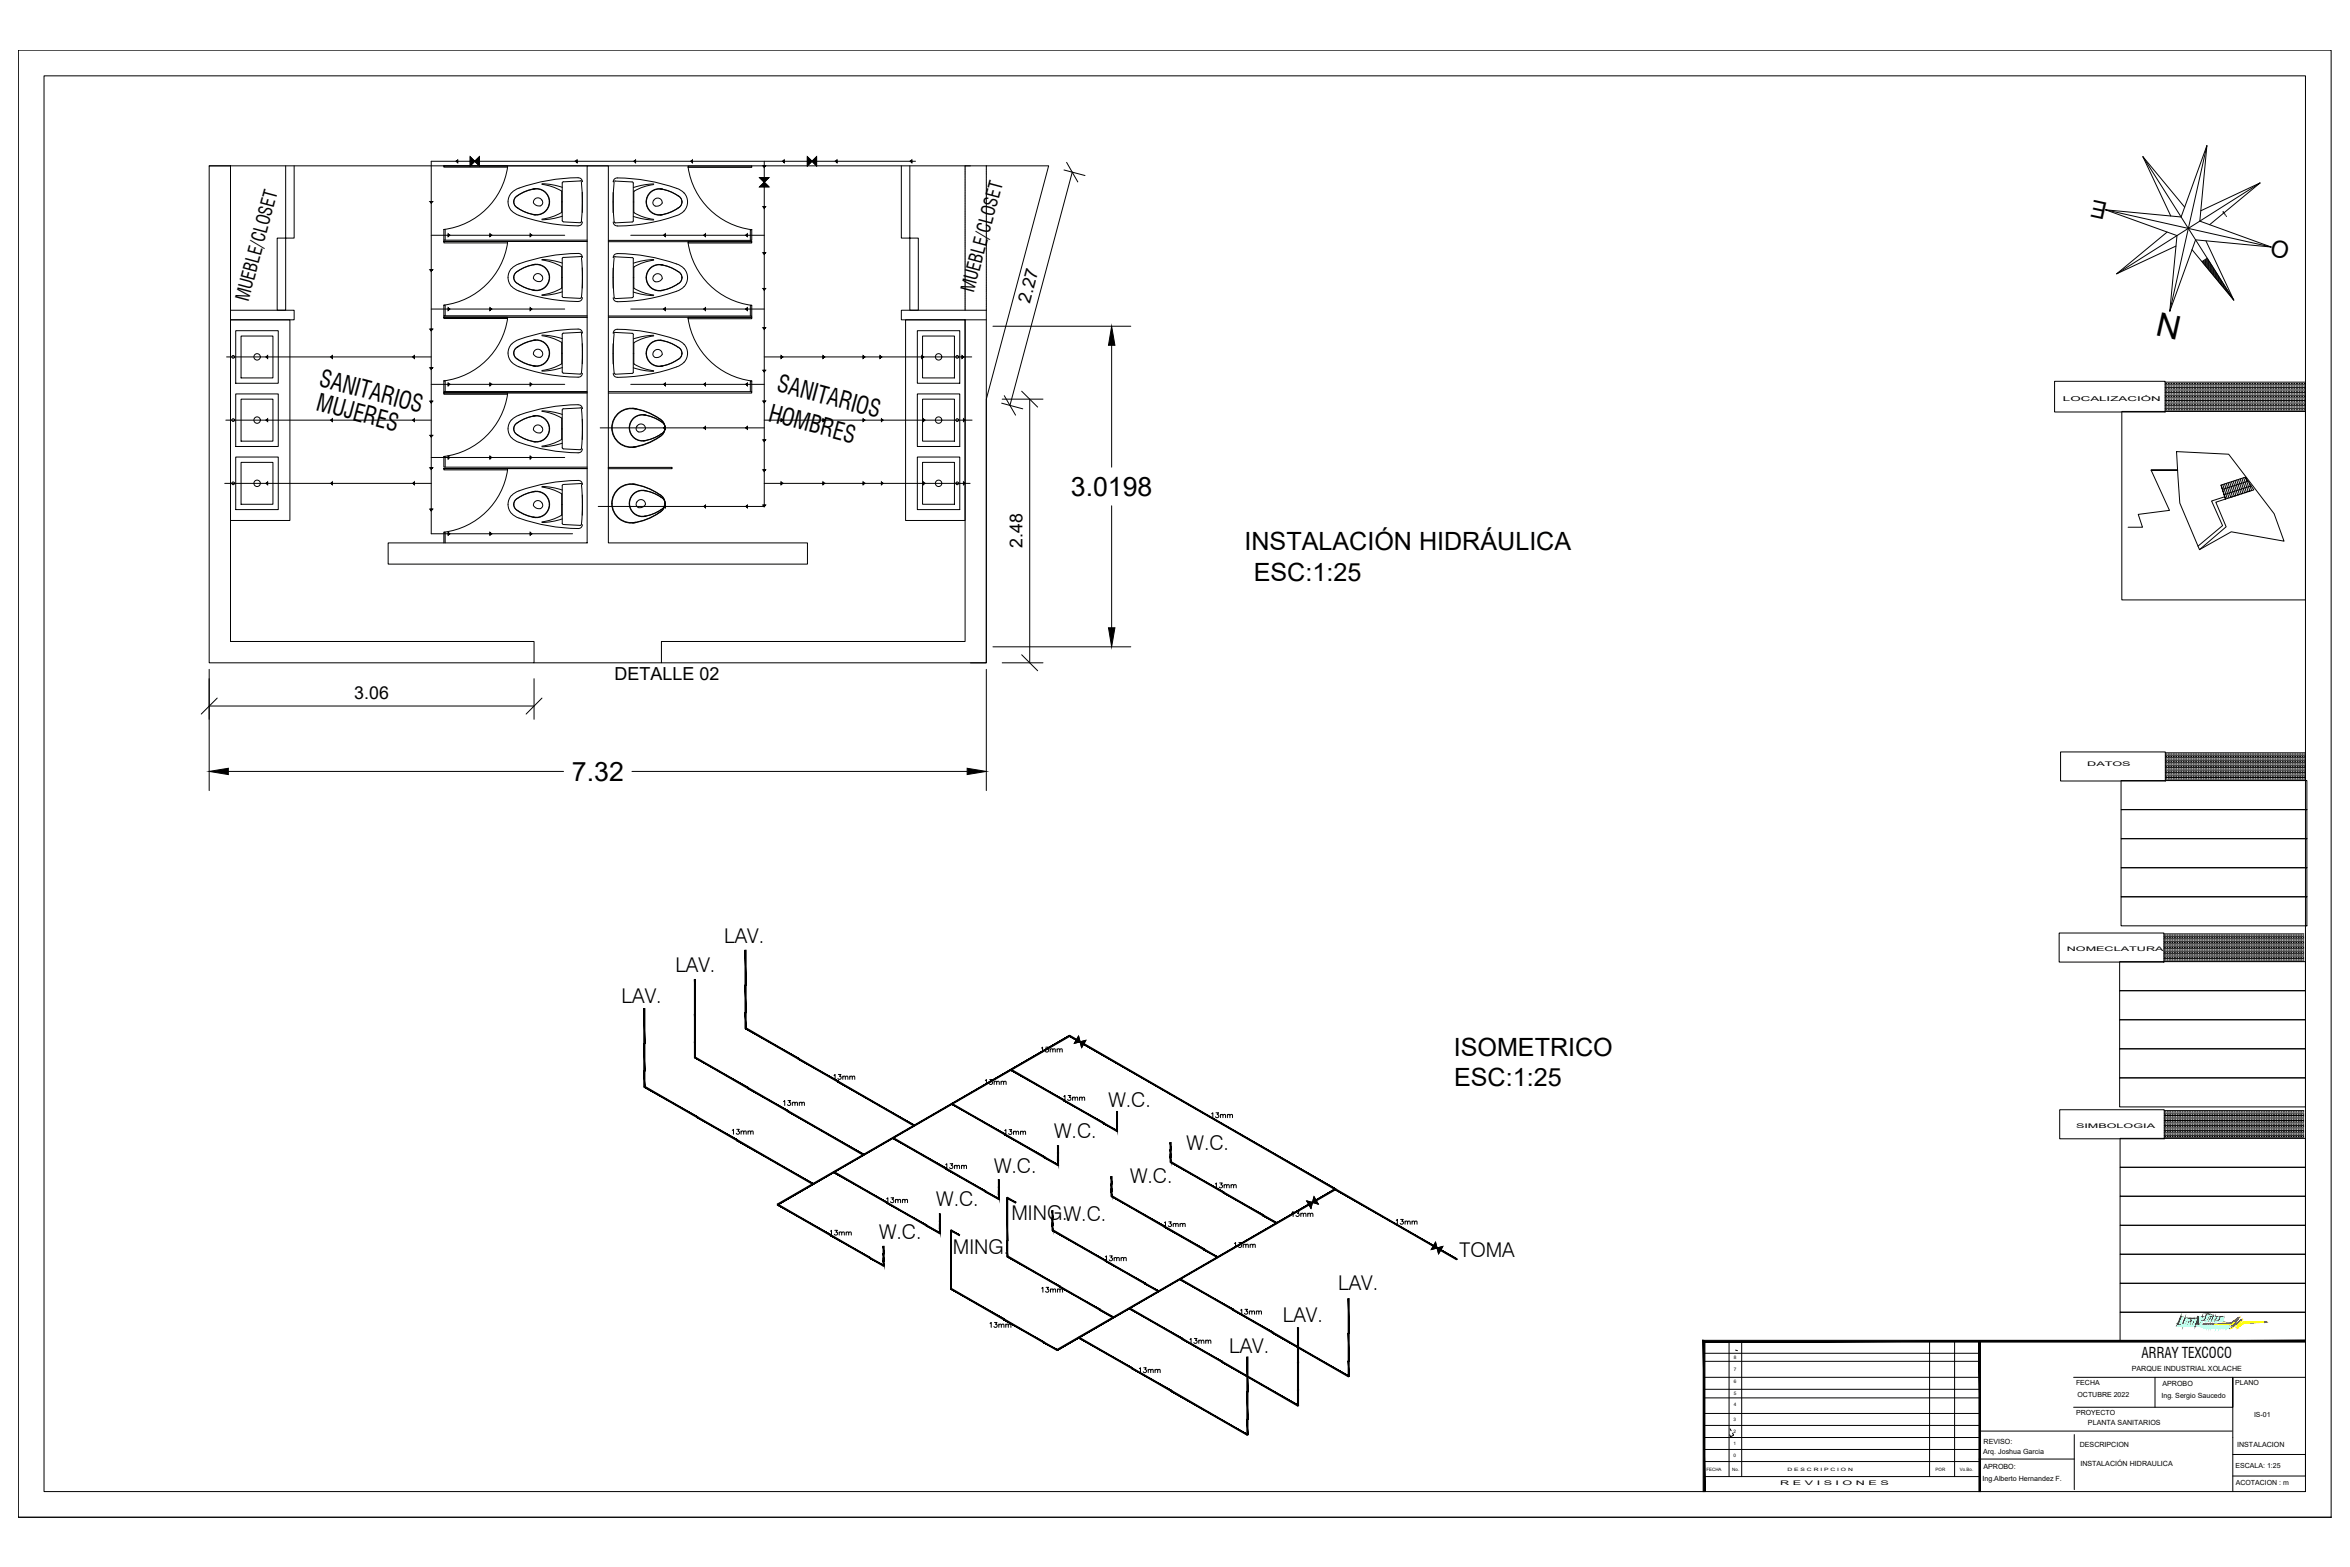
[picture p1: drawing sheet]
<svg xmlns="http://www.w3.org/2000/svg" width="914mm" height="610mm" viewBox="0 0 914 610" stroke-linecap="round" stroke-linejoin="round" font-family="sans-serif">
<defs><g id="words">
<text font-size="12.8" x="849.4" y="123.4" transform="rotate(-167 849.4 123.4)">N</text>
<g font-size="10.4">
<text x="416.7" y="192.9">3.0198</text>
<text x="222.5" y="303.7">7.32</text>
</g>
<g font-size="9.8">
<text x="484.2" y="214.1">INSTALACIÓN HIDRÁULICA</text>
<text x="487.8" y="225.9">ESC:1:25</text>
<text x="565.6" y="410.8">ISOMETRICO</text>
<text x="565.8" y="422.5">ESC:1:25</text>
</g>
<g font-size="9.4">
<text x="123.8" y="150.1" transform="rotate(15 123.8 150.1)">SANITARIOS</text>
<text x="301.9" y="152.1" transform="rotate(15 301.9 152.1)">SANITARIOS</text>
<text x="122.7" y="159.4" transform="rotate(15 122.7 159.4)">MUJERES</text>
<text x="298.6" y="163.6" transform="rotate(15 298.6 163.6)">HOMBRES</text>
</g>
<g font-size="9.1">
<text x="820.3" y="78.8" transform="rotate(-168 820.3 78.8)">E</text>
<text x="891.4" y="94.7" transform="rotate(-167 891.4 94.7)">O</text>
</g>
<g font-size="7.9">
<text x="281.8" y="367">LAV.</text>
<text x="262.8" y="378">LAV.</text>
<text x="241.9" y="390.1">LAV.</text>
<text x="431.3" y="430.6">W.C.</text>
<text x="410.2" y="442.7">W.C.</text>
<text x="461.7" y="447.5">W.C.</text>
<text x="386.8" y="456.2">W.C.</text>
<text x="439.7" y="460.2">W.C.</text>
<text x="364.3" y="469.2">W.C.</text>
<text x="393.6" y="474.7">MING.W.C.</text>
<text x="342.1" y="482">W.C.</text>
<text x="370.8" y="487.8">MING.</text>
<text x="567.9" y="489">TOMA</text>
<text x="520.7" y="502">LAV.</text>
<text x="499.2" y="514.4">LAV.</text>
<text x="478.3" y="526.5">LAV.</text>
</g>
<g font-size="7.3">
<text x="96.6" y="117.5" transform="rotate(-75 96.6 117.5)">MUEBLE/CLOSET</text>
<text x="378.9" y="114" transform="rotate(-75 378.9 114)">MUEBLE/CLOSET</text>
</g>
<text font-size="7" x="239.2" y="264.6">DETALLE 02</text>
<g font-size="6.9">
<text x="400.8" y="118.1" transform="rotate(-75 400.8 118.1)">2.27</text>
<text x="397.9" y="213.2" transform="rotate(-90 397.9 213.2)">2.48</text>
<text x="137.9" y="271.9">3.06</text>
</g>
<text font-size="5.8" x="833.3" y="528.4">ARRAY TEXCOCO</text>
<g font-size="5.3">
<text x="403.9" y="410.6">13mm</text>
<text x="323.1" y="421.2">13mm</text>
<text x="303.7" y="431.4">13mm</text>
<text x="343.6" y="469.2">13mm</text>
<text x="429" y="491.8">13mm</text>
<text x="481.5" y="512.6">13mm</text>
<text x="461.8" y="523.9">13mm</text>
</g>
<g font-size="4.9">
<text x="382.1" y="423">13mm</text>
<text x="412.7" y="429.3">13mm</text>
<text x="470.3" y="436">13mm</text>
<text x="283.6" y="442.4">13mm</text>
<text x="389.8" y="442.4">13mm</text>
<text x="366.9" y="455.8">13mm</text>
<text x="471.7" y="463.2">13mm</text>
<text x="451.9" y="478.4">13mm</text>
<text x="501.6" y="474.5">13mm</text>
<text x="542.2" y="477.3">13mm</text>
<text x="321.7" y="481.5">13mm</text>
<text x="479.1" y="486.5">13mm</text>
<text x="403.9" y="503.8">13mm</text>
<text x="383.8" y="517.5">13mm</text>
<text x="442" y="535.2">13mm</text>
</g>
<g font-size="2.8">
<text x="829.5" y="533.2">PARQUE INDUSTRIAL XOLACHE</text>
<text x="841.4" y="539.2">APROBO</text>
<text x="841" y="543.9">Ing. Sergio Saucedo</text>
<text x="812.4" y="554.3">PLANTA SANITARIOS</text>
<text x="771.8" y="561.8">REVISO:</text>
<text x="809.2" y="562.9">DESCRIPCION</text>
<text x="870.5" y="563">INSTALACION</text>
<text x="771.7" y="565.5">Arq. Joshua Garcia</text>
<text x="771.8" y="571.5">APROBO:</text>
<text x="809.5" y="570.3">INSTALACIÓN HIDRAULICA</text>
<text x="771.4" y="576.3">Ing.Alberto Hernandez F.</text>
</g>
<g font-size="2.7">
<text x="807.8" y="538.9">FECHA</text>
<text x="869.7" y="538.8">PLANO</text>
<text x="808.4" y="543.6">OCTUBRE 2022</text>
<text x="807.8" y="550.3">PROYECTO</text>
<text x="877" y="551.2">IS-01</text>
<text x="869.9" y="570.9">ESCALA: 1:25</text>
<text x="869.9" y="577.6">ACOTACION : m</text>
</g>
<text font-size="2.6" x="802.7" y="156.1">LOCALIZACIÓN</text>
<g font-size="2.5">
<text x="812.2" y="298.2">DATOS</text>
<text x="804.2" y="370.1">NOMECLATURA</text>
<text x="807.8" y="438.9">SIMBOLOGIA</text>
<text x="692.7" y="577.7">R E V I S I O N E S</text>
</g>
<g font-size="1.8">
<text x="674.7" y="528.6">8</text>
<text x="674.7" y="533.3">7</text>
<text x="674.7" y="538.1">6</text>
<text x="674.7" y="542.8">5</text>
<text x="674.7" y="546.9">4</text>
<text x="674.5" y="552.9">3</text>
<text x="674.5" y="557.6">2</text>
<text x="674.5" y="562.2">1</text>
<text x="674.5" y="566.9">0</text>
</g>
<g font-size="1.7">
<text x="664" y="572.3">FECHA</text>
<text x="674.1" y="572.1">No.</text>
<text x="695.5" y="572.4">D E S C R I P C I O N</text>
<text x="753.1" y="572.3">POR</text>
<text x="762.6" y="572.4">Vo.Bo.</text>
</g>
</g></defs>
<!-- layer: 0 -->
<g fill="none" stroke="#000" stroke-width=".39">
<path d="M858.7 56.6l-14.4 64.5M81.4 64.5h8.3v185.1h118.1v8.3h-126.4v-193.4h302.4M111.2 64.5v56.2h-3.3v-28.1h6.6v-28.1M172.7 64.5h24.8v.5h-24.8zM172.7 64.5h55.8M197.5 65a28.6 28.6 0 0 1-24.8 24.3M228.5 64.5h8.2v146.7h77.5v8.3h-163.2v-8.3h77.5zM267.7 64.6h24.8v.5h-24.8zM267.8 65.1a28.6 28.6 0 0 0 24.7 24.3M297.4 62.7v134.3h-64.6M350.7 64.5v28.1h6.6v28.1h-3.3v-56.2M356.2 62.7h-188.4v144.9h55"/>
<path d="M375.5 64.9v.2M375.5 65.2v.3M375.5 65.7v.1M375.5 65.9v.4M375.5 66.4v.1M375.5 66.6v.4M375.5 67.1v.1M375.5 67.4v.3M375.5 67.8v.1M375.5 68.1v.1M375.5 68.3v.1M375.5 68.5v.2"/>
<path d="M375.5 68.8v.1M375.5 69v.1M375.5 69.3v.1M375.5 69.5v.1M375.5 69.8v.1M375.5 70v.1M375.5 70.2v.2M375.5 70.5v.1M375.5 70.7v.1M375.5 71v.1M375.5 71.2v.1M375.5 71.4v.1"/>
<path d="M375.5 71.7v.1M375.5 71.9v.1M375.5 72.1v.2M375.5 72.4v.1M375.5 72.6v.1M375.5 72.9v.1M375.5 73.1v.1M375.5 73.4h.1M375.5 73.6v.1M375.5 73.8v.2M375.5 74.1v.1M375.5 74.3v.1"/>
<path d="M375.5 74.5v.2M375.5 74.8v.1M375.5 75v.1M375.5 75.3v.1M375.5 75.5v.1M375.5 75.7v.2M375.5 76v.1M375.5 76.2v.1M375.5 76.5v.1M375.5 76.7v.1M375.5 77h.1M375.5 77.2v.1"/>
<path d="M375.5 77.4v.2M375.5 77.7v.1M375.5 77.9v.1M375.5 78.1v.2M375.5 78.4v.1M375.5 78.6v.1M375.5 78.9v.1M375.5 79.1v.1M375.5 79.3v.2M375.5 79.6v.1M375.5 79.8v.1M377.6 64.5h-2.1v.3"/>
<path d="M383.8 64.5h24.2l-24.2 90.8v102.6h-126.4v-8.3h118.1v-125.2M383.8 64.5v.3M383.8 64.9v.2M383.8 65.2v.3M383.8 65.7v.1M383.8 65.9v.4M383.8 66.4v.1M383.8 66.6v.4M383.8 67.1v.1M383.8 67.4v.3M383.8 67.8v.1M383.8 68.1v.1"/>
<path d="M383.8 68.3v.1M383.8 68.5v.2M383.8 68.8v.1M383.8 69v.1M383.8 69.3v.1M383.8 69.5v.1M383.8 69.8v.1M383.8 70v.1M383.8 70.2v.2M383.8 70.5v.1M383.8 70.7v.1M383.8 71v.1"/>
<path d="M383.8 71.2v.1M383.8 71.4v.1M383.8 71.7v.1M383.8 71.9v.1M383.8 72.1v.2M383.8 72.4v.1M383.8 72.6v.1M383.8 72.9v.1M383.8 73.1v.1M383.8 73.4h.1M383.8 73.6v.1M383.8 73.8v.2"/>
<path d="M383.8 74.1v.1M383.8 74.3v.1M383.8 74.5v.2M383.8 74.8v.1M383.8 75v.1M383.8 75.3v.1M383.8 75.5v.1M383.8 75.7v.2M383.8 76v.1M383.8 76.2v.1M383.8 76.5v.1M383.8 76.7v.1"/>
<path d="M383.8 77h.1M383.8 77.2v.1M383.8 77.4v.2M383.8 77.7v.1M383.8 77.9v.1M383.8 78.1v.2M383.8 78.4v.1M383.8 78.6v.1M383.8 78.9v.1M383.8 79.1v.1M383.8 79.3v.2M383.8 79.6v.1"/>
<path d="M383.8 79.8v.1M415 63.2l4.4 7.6M833.8 61l35.4 55.8M833.8 61l10.9 23M833.8 61l16.3 19.6M879.4 71.2l-55.8 35.3M167.8 91.5h51.9M172.7 93.4v.5h55.8h-55.8M172.7 93.9h24.8v.6h-24.8zM173.2 93.4v-4.1h-.5v4.1h55.8M197.5 94.4a28.6 28.6 0 0 1-24.8 24.3M236.7 94h55.8"/>
<path d="M245.4 91.5h52M267.7 94h24.8v.5h-24.8zM267.8 94.5a28.6 28.6 0 0 0 24.7 24.3M292.5 89.4v4.1h-55.8M292.5 89.4h-.5v4.1M375.5 80.1v.1M375.5 80.3v.1M375.5 80.6h.1M375.5 80.8v.1M375.5 81v.2M375.5 81.3v.1M375.5 81.5v.1"/>
<path d="M375.5 81.7v.2M375.5 82v.3M375.5 82.5v.1M375.5 82.7v.4M375.5 83.2v.1M375.5 83.4v.4M375.5 83.9v.1M375.5 84.2v.3M375.5 84.6v.2M375.5 84.9v.3M375.5 85.3v.2M375.5 85.6v.3"/>
<path d="M375.5 86.1v.1M375.5 86.3v.4M375.5 86.8v.1M375.5 87v.4M375.5 87.5v.1M375.5 87.8v.3M375.5 88.2v.1M375.5 88.5v.3M375.5 88.9v.2M375.5 89.2v.3M375.5 89.7v.1M375.5 89.9v.4"/>
<path d="M375.5 90.4v.1M375.5 90.6v.4M375.5 91.1v.1M375.5 91.4v.3M375.5 91.8v.1M375.5 92.1v.3M375.5 92.5v.2M375.5 92.8v.3M375.5 93.3v.1M375.5 93.5v.4M375.5 94v.1M375.5 94.2v.4"/>
<path d="M375.5 94.7v.1M375.5 95v.3M375.5 95.4v.1M375.5 95.7v.3M375.5 96.1v.2M375.5 96.4v.1M375.5 96.6v.1M375.5 96.9v.1M375.5 97.1v.1M375.5 97.4v.1M375.5 97.6v.1M375.5 97.8v.2"/>
<path d="M375.5 98.1v.1M375.5 98.3v.1M375.5 98.6v.1M375.5 98.8v.1M375.5 99v.1M375.5 99.3v.1M375.5 99.5v.1M375.5 99.7v.2M375.5 100v.1M383.8 80.1v.1M383.8 80.3v.1M383.8 80.6h.1"/>
<path d="M383.8 80.8v.1M383.8 81v.2M383.8 81.3v.1M383.8 81.5v.1M383.8 81.7v.2M383.8 82v.3M383.8 82.5v.1M383.8 82.7v.4M383.8 83.2v.1M383.8 83.4v.4M383.8 83.9v.1M383.8 84.2v.3"/>
<path d="M383.8 84.6v.2M383.8 84.9v.3M383.8 85.3v.2M383.8 85.6v.3M383.8 86.1v.1M383.8 86.3v.4M383.8 86.8v.1M383.8 87v.4M383.8 87.5v.1M383.8 87.8v.3M383.8 88.2v.1M383.8 88.5v.3"/>
<path d="M383.8 88.9v.2M383.8 89.2v.3M383.8 89.7v.1M383.8 89.9v.4M383.8 90.4v.1M383.8 90.6v.4M383.8 91.1v.1M383.8 91.4v.3M383.8 91.8v.1M383.8 92.1v.3M383.8 92.5v.2M383.8 92.8v.3"/>
<path d="M383.8 93.3v.1M383.8 93.5v.4M383.8 94v.1M383.8 94.2v.4M383.8 94.7v.1M383.8 95v.3M383.8 95.4v.1M383.8 95.7v.3M383.8 96.1v.2M383.8 96.4v.1M383.8 96.6v.1M383.8 96.9v.1"/>
<path d="M383.8 97.1v.1M383.8 97.4v.1M383.8 97.6v.1M383.8 97.8v.2M383.8 98.1v.1M383.8 98.3v.1M383.8 98.6v.1M383.8 98.8v.1M383.8 99v.1M383.8 99.3v.1M383.8 99.5v.1M383.8 99.7v.2"/>
<path d="M383.8 100v.1M819.3 81.6l29.4 2.8 10-27.8-2.7 29.4 27.7 10.1-29.4-2.8-10 27.8 2.8-29.4zM819.3 81.6l64.4 14.5M843.2 90.3l-19.6 16.2M846.7 95.7l-23.1 10.8M852.9 97.1l16.3 19.7M856.3 82l23.1-10.8-19.6 16.2M858.3 93.7l10.9 23.1M865.2 82.3l-.3 .2M865.4 82.6l-.3 .2M865.6 82.9l-.2 .2M865.7 83.3l-.1 .1"/>
<path d="M866 83.6l-.2 .1M866.2 83.9h-.1M866.4 84.2h-.1M375.5 100.2v.1M375.5 100.5v.1M375.5 100.7v.1M375.5 101h.1M375.5 101.2v.1M375.5 101.4v.2M375.5 101.7v.1M375.5 101.9v.1M375.5 102.2v.1"/>
<path d="M375.5 102.4v.1M375.5 102.6v.1M375.5 102.9v.1M375.5 103.1v.1M375.5 103.3v.2M375.5 103.6v.1M375.5 103.8v.1M375.5 104.1v.1M375.5 104.3v.1M375.5 104.6h.1M375.5 104.8v.1M375.5 105v.2"/>
<path d="M375.5 105.3v.1M375.5 105.5v.1M375.5 105.7v.2M375.5 106v.1M375.5 106.2v.1M375.5 106.5v.1M375.5 106.7v.1M375.5 106.9v.2M375.5 107.2v.1M375.5 107.4v.1M375.5 107.7v.1M375.5 107.9v.1"/>
<path d="M375.5 108.2h.1M375.5 108.4v.1M375.5 108.6v.2M375.5 108.9v.1M375.5 109.1v.1M375.5 109.3v.2M375.5 109.6v.1M375.5 109.8v.1M375.5 110.1v.1M375.5 110.3v.4M375.5 110.8v.1M375.5 111v.4"/>
<path d="M375.5 111.5v.1M375.5 111.8v.3M375.5 112.2v.2M375.5 112.5v.3M375.5 112.9v.2M375.5 113.2v.3M375.5 113.7v.1M375.5 113.9v.4M375.5 114.4v.1M375.5 114.6v.4M375.5 115.1v.1M375.5 115.4v.3"/>
<path d="M375.5 115.8v.2M375.5 116.1v.3M375.5 116.5v.2M375.5 116.8v.3M375.5 117.3v.1M375.5 117.5v.4M375.5 118v.1M375.5 118.2v.4M375.5 118.7v.1M375.5 119v.3M375.5 119.4v.1M375.5 119.7v.3"/>
<path d="M383.8 100.2v.1M383.8 100.5v.1M383.8 100.7v.1M383.8 101h.1M383.8 101.2v.1M383.8 101.4v.2M383.8 101.7v.1M383.8 101.9v.1M383.8 102.2v.1M383.8 102.4v.1M383.8 102.6v.1M383.8 102.9v.1"/>
<path d="M383.8 103.1v.1M383.8 103.3v.2M383.8 103.6v.1M383.8 103.8v.1M383.8 104.1v.1M383.8 104.3v.1M383.8 104.6h.1M383.8 104.8v.1M383.8 105v.2M383.8 105.3v.1M383.8 105.5v.1M383.8 105.7v.2"/>
<path d="M383.8 106v.1M383.8 106.2v.1M383.8 106.5v.1M383.8 106.7v.1M383.8 106.9v.2M383.8 107.2v.1M383.8 107.4v.1M383.8 107.7v.1M383.8 107.9v.1M383.8 108.2h.1M383.8 108.4v.1M383.8 108.6v.2"/>
<path d="M383.8 108.9v.1M383.8 109.1v.1M383.8 109.3v.2M383.8 109.6v.1M383.8 109.8v.1M383.8 110.1v.1M383.8 110.3v.4M383.8 110.8v.1M383.8 111v.4M383.8 111.5v.1M383.8 111.8v.3M383.8 112.2v.2"/>
<path d="M383.8 112.5v.3M383.8 112.9v.2M383.8 113.2v.3M383.8 113.7v.1M383.8 113.9v.4M383.8 114.4v.1M383.8 114.6v.4M383.8 115.1v.1M383.8 115.4v.3M383.8 115.8v.2M383.8 116.1v.3M383.8 116.5v.2"/>
<path d="M383.8 116.8v.3M383.8 117.3v.1M383.8 117.5v.4M383.8 118v.1M383.8 118.2v.4M383.8 118.7v.1M383.8 119v.3M383.8 119.4v.1M383.8 119.7v.3M858.8 100.5l-2 1.3M859.1 100.8l-2.1 1.2M859.2 101l-2 1.3"/>
<path d="M859.4 101.3l-2 1.3M859.6 101.6l-1.9 1.2M859.8 101.9l-1.9 1.2M859.9 102.2l-1.8 1.1M860.1 102.4l-1.8 1.2M860.3 102.7l-1.8 1.1M860.5 103l-1.8 1.1M860.7 103.3l-1.8 1.1M860.8 103.5l-1.7 1.1M861 103.8l-1.6 1.1M861.2 104.1l-1.6 1.1M861.3 104.4l-1.5 1"/>
<path d="M861.6 104.7l-1.6 1M861.7 105l-1.5 .9M861.9 105.2l-1.4 1M862.1 105.5l-1.4 .9M862.2 105.8l-1.3 .9M862.4 106.1l-1.3 .8M862.6 106.4l-1.3 .8M862.8 106.6l-1.3 .9M863 106.9l-1.3 .8M863.1 107.2l-1.2 .8M863.3 107.5l-1.2 .7M863.5 107.8l-1.1 .7"/>
<path d="M863.7 108.1l-1.1 .7M863.8 108.3l-1 .7M864 108.6l-1 .7M864.2 108.9l-1 .6M864.4 109.2l-1 .6M864.6 109.5l-1 .6M864.7 109.7l-.9 .6M864.9 110l-.8 .6M865.1 110.3l-.8 .5M865.3 110.6l-.8 .5M865.4 110.9l-.7 .4M865.6 111.2l-.7 .4"/>
<path d="M865.8 111.4l-.6 .4M866 111.7l-.6 .4M866.2 112l-.6 .4M866.3 112.3l-.5 .3M866.5 112.6l-.5 .3M866.7 112.8l-.5 .4M866.9 113.1l-.5 .3M867.1 113.4l-.5 .3M867.2 113.7l-.4 .2M867.4 114l-.3 .2M867.6 114.3l-.3 .1M867.8 114.5l-.3 .2"/>
<path d="M867.9 114.8l-.2 .2M868.1 115.1l-.2 .1M868.3 115.4l-.2 .1M868.5 115.7h-.2M868.7 116h-.2M868.8 116.2h.1M869 116.5h.1M88.2 138.9h79.6M89.7 124.4h23.1v78.1h-23.1zM89.7 120.7h24.8v3.7h-24.8M91.7 128.7h16.6v20.4h-16.6zM93.8 130.7h12.4v16.3h-12.4z"/>
<path d="M167.8 120.2h51.9M172.7 122.9v.5h55.8h-55.8M172.7 123.4h24.8v.5h-24.8zM173.2 122.9v-4.2h-.5v4.2h55.8M197.5 123.9a28.6 28.6 0 0 1-24.8 24.3M236.7 122.9h55.8v.5h-55.8M245.4 120.2h52M267.7 123.4h24.8v.6h-24.8zM267.8 123.9a28.6 28.6 0 0 0 24.7 24.3M292 122.9v-4.1h.5v4.1M297.4 138.9h80.7M352.4 124.4h23.1v78.1h-23.1z"/>
<path d="M356.9 128.7h16.6v20.4h-16.6zM359 130.7h12.4v16.3h-12.4zM375.5 120.1v.2M375.5 120.4v.3M383.8 120.7v137.2h-6.2M383.8 120.7h-33.1v3.7h33.1M383.8 120.1v.2M383.8 120.4v.3M386.4 126.9h53.6M432.5 134.3v47.4M91.7 153.2h16.6v20.5h-16.6zM93.8 155.3h12.4v16.3h-12.4z"/>
<path d="M167.8 149.5h51.9M172.7 152.3v.5h55.8h-55.8M172.7 152.8h24.8v.6h-24.8zM173.2 152.3v-4.1h-.5v4.1h55.8M197.5 153.3a28.6 28.6 0 0 1-24.8 24.3M236.7 152.4h55.8v-4.1h-.5v4.1M245.4 149.5h52M292.5 152.4v.5h-55.8M356.9 153.2h16.6v20.5h-16.6zM359 155.3h12.4v16.3h-12.4zM390.8 153.9l4.4 7.6M397.5 152.2l6.3 6.2"/>
<path d="M87.9 163.4h79.9M91.7 177.8h16.6v20.4h-16.6zM93.8 179.9h12.4v16.3h-12.4zM167.8 178h51.9M233.5 166.5h63.9M297.4 163.4h80.8M356.9 177.8h16.6v20.4h-16.6zM359 179.9h12.4v16.3h-12.4zM87.4 188h80.4M172.7 182.3h24.8v.5h-24.8zM172.7 182.3h55.8M173.2 181.7v-4.1h-.5v4.1h55.8"/>
<path d="M197.5 182.8a28.6 28.6 0 0 1-24.8 24.2M236.7 181.8h24.8v.5h-24.8zM297.4 188h80.1M432.5 196.8v47.4M172.7 211.2v-4.1h.5v4.1M207.8 257.9h49.6M386.4 251.6h53.6M397.5 254.7l6.3 6.2M81.4 260.4v47.2M84.5 271.6l-6.2 6.2M210.9 271.6l-6.2 6.2M383.8 260.4v47.2"/>
<path d="M88.8 300.1h130.5M245.9 300.1h130.4M806.9 535.8h90.2M838.5 535.8v11.7M770.1 556.7h98.5M806.9 547.5h61.9v-11.7v44.5M868.8 565.8h28.3v8.4h-28.3M7.1 590.3h900"/>
<circle cx="90.7" cy="138.8" r=".53"/>
<circle cx="100" cy="138.8" r="1.25"/>
<circle cx="365.2" cy="138.8" r="1.25"/>
<circle cx="372.5" cy="138.8" r=".53"/>
<circle cx="90.7" cy="163.4" r=".53"/>
<circle cx="100" cy="163.4" r="1.25"/>
<circle cx="365.2" cy="163.4" r="1.25"/>
<circle cx="372.5" cy="163.4" r=".53"/>
<circle cx="90.7" cy="188" r=".53"/>
<circle cx="100" cy="188" r="1.25"/>
<circle cx="365.2" cy="188" r="1.25"/>
<circle cx="372.5" cy="188" r=".53"/>
</g>
<!-- layer: MOVILIARIO SANITARIO -->
<g fill="none" stroke="#000" stroke-width=".39">
<path d="M199 75a5.2 5.2 0 0 0 0 7M199.9 78.5a3.8 3.8 0 0 0 2.8 3.2l3.2 1.4 2.5 .5M199.9 78.5a3.8 3.8 0 0 0 3 3.3l2.9 1.2 2.4 .5M201.5 76.1l-1.1 1-.5 1.4M207.4 73.5a5.1 5.1 0 0 1 6.5 5 5.1 5.1 0 0 1-6.5 5M207.6 73.6a5 5 0 0 1 6.1 4.9 5 5 0 0 1-6.1 4.9M208.2 73.5a16 16 0 0 0-6.7 2.6M208.4 73.4a13.6 13.6 0 0 0-8.1 3.8l-.4 1.3M210.9 71.7a19.6 19.6 0 0 1 7.5 2.6M210.9 71.5l3.6 .3 4.3 1.1M218.5 74.3v8.4M225.7 70.4l.9 .3"/>
<path d="M225.7 70.4l-6.5 .3-.4 .5v14.8l.4 .3 6.5 .4M226.2 70.8a51.2 51.2 0 0 1-.2 15.8h-.3M226.6 70.7a1.58 1.58 0 0 0-1.7-1.6 66.1 66.1 0 0 0-24.5 4.8l-1.3 1.1M226.6 74.8v7.8M238.6 74.9v7.8M239 70.9a78.5 78.5 0 0 0 0 15.4M246.4 71.3v14.6M246.5 71.3l-.5-.5-6.8-.4-.6 .3a1.52 1.52 0 0 1 1.7-1.5l4.7 .2 6.2 .8 6.1 1.2 6 1.9M246.6 74.6v8M254.4 71.8a16.8 16.8 0 0 0-7.7 2.8M254.4 71.6l-3.6 .3-4.3 1.1M254.7 77.5a1.65 1.65 0 0 1 2.1-.2 1.65 1.65 0 0 1 .6 2.1 1.76 1.76 0 0 1-2 .9 1.76 1.76 0 0 1-1.3-1.8z"/>
<path d="M256.8 73.4a15.9 15.9 0 0 1 7.2 2.8M257 73.5a14.9 14.9 0 0 1 7.9 3.6l.4 1.4M257.7 73.7a5 5 0 0 0-6.2 4.9 5 5 0 0 0 6.2 4.8M257.9 73.6a5.1 5.1 0 0 0-6.5 5 5.1 5.1 0 0 0 6.5 4.9M263.3 73.3a5.4 5.4 0 0 1 4.2 5.3 5.4 5.4 0 0 1-4.2 5.3M264 76.2l1 1 .4 1.3M265.3 78.5l-.4 1.5-1.1 .9M265.4 78.5l-.4 1.4-1 1M199.1 82l1.3 1.1 1.6 .7M201.9 83.8a59.9 59.9 0 0 0 23.9 3.8l.8-1.3M210.2 80.1h-.5a1.63 1.63 0 0 1-1.9-.9 1.63 1.63 0 0 1 .5-2 1.71 1.71 0 0 1 2.5 .5 1.71 1.71 0 0 1-.6 2.4M218.4 82.7a19.6 19.6 0 0 1-7.5 2.5"/>
<path d="M218.8 84.1l-3.5 .9-4.4 .5M238.6 86.4a1.5 1.5 0 0 0 1.7 1.5M246.4 84.2l3.5 .9 4.4 .5M246.5 85.9l-.5 .5-6.5 .3-.5-.4M246.7 82.5a15.4 15.4 0 0 0 7.7 2.8M263.3 83.9a71.6 71.6 0 0 1-23 4M263.7 81a16 16 0 0 1-6.7 2.6M264 80.9a15.9 15.9 0 0 1-7.2 2.8M199 104.4a5.2 5.2 0 0 0 0 7M199.1 111.4l1.3 1.1a62.8 62.8 0 0 0 24.5 4.8M199.9 107.9a3.8 3.8 0 0 0 2.8 3.3l3.2 1.3 2.5 .5M199.9 107.9a3.8 3.8 0 0 0 3 3.3l2.9 1.2 2.4 .5"/>
<path d="M207.4 103a5.1 5.1 0 0 1 6.5 4.9 5.1 5.1 0 0 1-6.5 5M207.6 108.3a1.9 1.9 0 0 0 1.8 1.3 1.9 1.9 0 0 0 1.8-1.4 1.82 1.82 0 0 0-1.9-1.8 1.82 1.82 0 0 0-1.7 1.9M207.6 103a5 5 0 0 1 6.1 4.9 5 5 0 0 1-6.1 4.9M208.2 102.9a14.6 14.6 0 0 0-7.8 3.6l-.5 1.4M208.4 102.8a14 14 0 0 0-8.1 3.8l-.4 1.3M210.9 101.1a16.6 16.6 0 0 1 7.7 2.8v8M210.9 100.9l3.6 .4 4.3 1M218.4 112.2a19.6 19.6 0 0 1-7.5 2.5M218.6 111.9l-.1 .2M218.8 113.5l-3.5 .9-4.4 .5M219.2 100.1l-.4 .5v14.9l.4 .2 6.5 .3 .5-.4M219.2 100.2l6.8-.5 .6 .4a1.51 1.51 0 0 0-1.7-1.5 66.1 66.1 0 0 0-24.5 4.8l-1.3 1.1"/>
<path d="M226.2 100.2a75.7 75.7 0 0 1 0 15.5M226.6 115.8a1.5 1.5 0 0 1-1.7 1.5M226.6 104.2v7.9M238.6 104.3v7.8M238.6 115.8a1.5 1.5 0 0 0 1.7 1.5M239 100.3a68.7 68.7 0 0 0 .1 15.6l6.9-.1M246 100.2l-6.8-.4-.6 .4a1.52 1.52 0 0 1 1.7-1.5 69.3 69.3 0 0 1 23 4M246 100.2l.5 .5M246.4 100.7v14.6M246.4 113.6l3.5 .9 4.4 .5M246.5 115.3l-.5 .5M246.6 104.1v7.9"/>
<path d="M246.7 112l.1 .2a19.7 19.7 0 0 0 7.6 2.6M254.4 101.2a16.2 16.2 0 0 0-7.7 2.8M254.4 107.3a1.52 1.52 0 0 0 .1 2.1 1.52 1.52 0 0 0 2.1 0 1.57 1.57 0 0 0 .8-2.2 1.57 1.57 0 0 0-2.3-.5l-.7 .6M254.4 101l-3.6 .3-4.3 1.1M256.8 102.9a15.9 15.9 0 0 1 7.2 2.8M257 103a14.9 14.9 0 0 1 7.9 3.6l.4 1.4M257.7 103.1a5 5 0 0 0-6.2 4.9 5 5 0 0 0 6.2 4.9M257.9 103a5.1 5.1 0 0 0-6.5 5 5.1 5.1 0 0 0 6.5 5M263.3 113.3a71.6 71.6 0 0 1-23 4.1M263.3 102.7a5.4 5.4 0 0 1 4.2 5.3 5.4 5.4 0 0 1-4.2 5.3M263.7 110.4a16 16 0 0 1-6.7 2.6M264 105.7l1 1 .4 1.3"/>
<path d="M265.3 108l-.4 1.4-1.1 1M265.4 108a3.7 3.7 0 0 1-2.9 3.2l-3.1 1.4-2.6 .5M199 133.9a5.2 5.2 0 0 0 0 6.9M199.9 137.4a3.9 3.9 0 0 0 2.8 3.2l3.2 1.4 2.5 .5M199.9 137.4a3.8 3.8 0 0 0 3 3.2l2.9 1.2 2.4 .6M201.5 135l-1.1 .9-.5 1.5M207.4 132.4a5.1 5.1 0 0 1 6.5 5 5.1 5.1 0 0 1-6.5 4.9M207.6 132.5a5 5 0 0 1 6.1 4.9 5 5 0 0 1-6.1 4.8M208.2 132.4a16 16 0 0 0-6.7 2.6M208.4 132.3a14 14 0 0 0-8.1 3.7l-.4 1.4M210.8 136.7a1.5 1.5 0 0 1-.1 2 1.5 1.5 0 0 1-2 .1 1.57 1.57 0 0 1-.9-2.2 1.57 1.57 0 0 1 2.4-.5l.6 .6M210.9 130.6a17.3 17.3 0 0 1 7.7 2.8v8"/>
<path d="M210.9 130.4l3.6 .3 4.3 1.1M219.2 129.6l-.4 .5v14.8l.4 .3 6.5 .3 .5-.4M226.2 129.7a75.7 75.7 0 0 1 0 15.4M226.6 129.5a1.51 1.51 0 0 0-1.7-1.5 66.1 66.1 0 0 0-24.5 4.8l-1.3 1.1M226.6 133.7v7.8M226.6 129.6l-.6-.4-6.8 .4M238.6 133.7v7.9M238.6 129.6a1.5 1.5 0 0 1 1.7-1.5l4.7 .2 6.2 .7 6.1 1.3 6 1.9M239 129.7a68.3 68.3 0 0 0 .1 15.7l.4 .1M239.5 129.3l6.5 .4 .5 .5M239.5 129.3l-.9 .3M246.4 130.2v14.6"/>
<path d="M246.6 133.5v7.9M246.8 133.2l-.1 .3M254.4 130.7a19.6 19.6 0 0 0-7.6 2.5M254.4 130.4l-3.6 .4-4.3 1M254.7 136.4a1.65 1.65 0 0 1 2.1-.2 1.65 1.65 0 0 1 .6 2.1 1.76 1.76 0 0 1-2 .9 1.76 1.76 0 0 1-1.3-1.8zM256.8 132.3a15.9 15.9 0 0 1 7.2 2.8M257 132.4a14.9 14.9 0 0 1 7.9 3.6l.4 1.4M257.7 132.5a5 5 0 0 0-6.2 4.9 5 5 0 0 0 6.2 4.9M257.9 132.5a5.1 5.1 0 0 0-6.5 4.9 5.1 5.1 0 0 0 6.5 5M263.3 132.2a5.4 5.4 0 0 1 2.9 8.7M263.7 139.8a16 16 0 0 1-6.7 2.7M264 135.1l1 1 .4 1.3"/>
<path d="M265.3 137.4l-.4 1.5-1.1 .9M265.4 137.4a3.7 3.7 0 0 1-2.9 3.3l-3.1 1.3-2.6 .5M199.1 140.9l1.3 1.1a60.5 60.5 0 0 0 25.4 4.5l.8-1.3M210.9 159.8l3.6 .3 4.3 1.1M218.4 141.6a19.6 19.6 0 0 1-7.5 2.5M218.6 141.4l-.1 .2M218.8 143l-3.5 .9-4.4 .5M224.9 157.5a1.52 1.52 0 0 1 1.7 1.5l-.9-.3M224.9 157.4l-6.2 .4-6.2 .9-6.1 1.4-4.5 1.4M225.7 158.7l-6.5 .3-.4 .5v14.9l.4 .2 6.5 .4M226.2 159.1a76.1 76.1 0 0 1 0 15.4M246.1 158.8a21.8 21.8 0 0 1 12 5.4l.7 2.2"/>
<path d="M246.4 159a22.7 22.7 0 0 1 11.5 5.1l.6 1.1 .2 1.2M246.4 143.1l3.5 .9 4.4 .5M246.5 144.8l-.5 .4-6.5 .4M246.7 141.4a15.4 15.4 0 0 0 7.7 2.8M247.3 159.1a7.5 7.5 0 0 0-9.1 7.3 7.5 7.5 0 0 0 9.1 7.3M247.6 159a7.6 7.6 0 0 0-9.6 7.4 7.6 7.6 0 0 0 9.6 7.4M263.3 142.7a59.6 59.6 0 0 1-23.9 3.9l-.8-1.3M266.2 140.9l-1.3 1.1-1.6 .7M199 163.3a5.2 5.2 0 0 0 0 7M199.1 170.3a10.5 10.5 0 0 0 5.8 2.8l4.6 1.2 6.1 1.1 9.4 .7M199.9 166.8a3.8 3.8 0 0 0 2.8 3.2l3.2 1.4 2.5 .5M199.9 166.8l.5 1.4 1.1 1"/>
<path d="M201.5 169.2a16 16 0 0 0 6.7 2.6M202 161.5l-1.6 .8-1.3 1.1M207.4 161.8a5.1 5.1 0 0 1 6.5 5 5.1 5.1 0 0 1-6.5 5M207.6 161.9a5 5 0 0 1 6.1 4.9 5 5 0 0 1-6.1 4.9M208 165.9a1.7 1.7 0 0 1 2.6-.1 1.7 1.7 0 0 1-.4 2.6h-.5a1.63 1.63 0 0 1-1.7-.6 1.63 1.63 0 0 1 0-1.9zM208.2 161.8a14.6 14.6 0 0 0-7.8 3.6l-.5 1.4M208.4 161.7a14 14 0 0 0-8.1 3.8l-.4 1.3M210.9 160a16.6 16.6 0 0 1 7.7 2.8l-.1 8.2M218.4 171a19.6 19.6 0 0 1-7.5 2.6M218.8 172.4l-3.5 .9-4.4 .5M226.2 174.5l-.5 .4M226.6 174.6a1.5 1.5 0 0 1-1.7 1.5"/>
<path d="M226.6 163.1v7.8M247.9 165.8a1.5 1.5 0 0 0 .1 2 1.5 1.5 0 0 0 2 0 1.55 1.55 0 0 0 .8-2.2 1.55 1.55 0 0 0-2.3-.5l-.6 .7M250.3 161.3a14 14 0 0 1 8.1 3.8l.4 1.3M250.5 161.4a14.6 14.6 0 0 1 7.8 3.6l.5 1.4M251.1 161.5a5 5 0 0 0-6.1 4.9 5 5 0 0 0 6.1 4.9M251.3 161.5a5.1 5.1 0 0 0-6.5 4.9 5.1 5.1 0 0 0 6.5 5M257.2 168.8a16 16 0 0 1-6.7 2.7M258.7 166.4a4.6 4.6 0 0 1-3.2 4.2 23.8 23.8 0 0 1-9.1 3.3M258.8 166.4l-.5 1.5-1.1 .9M258.8 166.4a3.7 3.7 0 0 1-2.9 3.3l-3.1 1.3-2.5 .5M258.8 166.4a4.6 4.6 0 0 1-2.9 4.1 23.6 23.6 0 0 1-9.8 3.6M199 192.7a5.2 5.2 0 0 0 0 7"/>
<path d="M199.1 199.7a10.5 10.5 0 0 0 5.8 2.8l4.6 1.2 6.1 1.2 9.4 .7M199.9 196.2l.4 1.4 1 1M199.9 196.2a3.8 3.8 0 0 0 3 3.3l2.9 1.2 2.4 .6M201.3 198.6a15.9 15.9 0 0 0 7.1 2.8M201.5 193.8l-1.1 1-.5 1.4M207.4 191.3a5.1 5.1 0 0 1 6.5 4.9 5.1 5.1 0 0 1-6.5 5M207.6 191.3a5 5 0 0 1 6.1 4.9 5 5 0 0 1-6.1 4.9M208 195.3a1.71 1.71 0 0 1 2.6 0 1.71 1.71 0 0 1-.4 2.6h-.5a1.65 1.65 0 0 1-1.8-.7 1.65 1.65 0 0 1 .1-1.9zM208.2 191.2a16 16 0 0 0-6.7 2.6M208.4 191.1a14 14 0 0 0-8.1 3.8l-.4 1.3M210.9 189.5a17.3 17.3 0 0 1 7.7 2.8M210.9 189.2l3.6 .4 4.3 1"/>
<path d="M218.6 192.3l-.1 8.2M218.8 189l.4-.5 6.8-.4 .6 .3a1.51 1.51 0 0 0-1.7-1.5 66.1 66.1 0 0 0-24.5 4.8l-1.3 1.1M218.8 189v14.8l.4 .2 6.5 .4 .5-.4M226.2 188.5l.4 7.8M226.6 192.6v7.8M226.6 196.2l-.4 7.8M246.1 188.3a22.2 22.2 0 0 1 12 5.3l.7 2.3M246.4 188.4a23.2 23.2 0 0 1 11.5 5.1l.6 1.1 .2 1.3M247.3 188.6a7.5 7.5 0 0 0-9.1 7.3 7.5 7.5 0 0 0 9.1 7.2M247.6 188.5a7.6 7.6 0 0 0-9.6 7.4 7.6 7.6 0 0 0 9.6 7.3M250.3 190.8a15.9 15.9 0 0 1 7.1 2.7M250.5 190.8a14.6 14.6 0 0 1 7.8 3.6l.5 1.5"/>
<path d="M251.1 191a5 5 0 0 0-6.1 4.9 5 5 0 0 0 6.1 4.8M251.1 196.3a1.75 1.75 0 0 0-2.3-1.8 1.75 1.75 0 0 0-.6 2.9l.8 .1 1-.2 1.1-1M251.3 190.9a5.1 5.1 0 0 0-6.5 5 5.1 5.1 0 0 0 6.5 4.9M257.4 193.5l1 1 .4 1.4M258.7 195.9l-.2 1.2a8.6 8.6 0 0 1-4.9 4l-4 1.6-3.2 .6M258.8 195.9a3.8 3.8 0 0 1-3 3.2l-2.9 1.2-2.4 .6M258.8 195.9a3.7 3.7 0 0 1-2.9 3.2l-3.1 1.3-2.5 .6M258.8 195.9a4.6 4.6 0 0 1-2.9 4 23.6 23.6 0 0 1-9.8 3.6M218.4 200.5a19.6 19.6 0 0 1-7.5 2.5M218.8 201.9l-3.5 .9-4.4 .5M226.6 204.1a1.5 1.5 0 0 1-1.7 1.5"/>
</g>
<!-- layer: COTAS -->
<path d="M414 66.1l8.2 2.2M417.2 67l-24.2 90.7M389.7 156.8l8.3 2.2M390 155.3h15.8M400.7 155.3v102.6M390 257.9h15.8M81.4 264v15.8M81.4 274.7h126.4M207.8 264v15.8" fill="none" stroke="#000" stroke-width=".39"/>
<!-- layer: 0 -->
<path d="M432.5 126.9l1.3 7.4h-2.5zM431.3 244.2h2.5l-1.3 7.4zM81.4 300.1l7.4-1.2v2.4zM376.3 298.9l7.5 1.2-7.5 1.2z" fill="#000" stroke="#000" stroke-width=".39"/>
<!-- layer: IH -->
<g fill="#000" stroke="#000" stroke-width=".39">
<path d="M167.3 78.4h.5v.5zM167.8 78.4v.5l.5-.5z"/>
<path d="M178.1 62.2v.5h-.5zM177.6 62.7l.5 .6v-.6z"/>
<path d="M183 61v1.7h1.7zM183 62.7h1.7l-1.7 1.9z"/>
<path d="M184.7 62.7l1.8-1.7v1.7zM184.7 62.7l1.8 1.9v-1.9z"/>
<path d="M224 62.7l.5-.5v.5zM224 62.7l.5 .6v-.6z"/>
<path d="M247.3 62.2v.5h-.5zM246.8 62.7l.5 .6v-.6z"/>
<path d="M269.4 62.2v.5h-.5zM268.9 62.7l.5 .6v-.6z"/>
<path d="M296.9 64.5h.5v.5zM297.4 64.5v.5l.5-.5z"/>
<path d="M297.4 69.1v1.8l1.8-1.8zM295.6 69.1h1.8v1.8z"/>
<path d="M297.4 70.9l1.8 1.8h-1.8zM295.6 72.7h1.8v-1.8z"/>
<path d="M305.1 62.2v.5h-.5zM304.6 62.7l.5 .6v-.6z"/>
<path d="M314.1 61v1.7h1.9zM314.1 62.7h1.9l-1.9 1.9z"/>
<path d="M317.7 61v1.7h-1.7zM316 62.7l1.7 1.9v-1.9z"/>
<path d="M325.7 62.2v.5h-.6zM325.1 62.7l.6 .6v-.6z"/>
<path d="M354.8 62.2v.5h-.5zM354.3 62.7l.5 .6v-.6z"/>
<path d="M174.4 91v.5h.5zM174.4 91.5h.5l-.5 .5z"/>
<path d="M190.7 91v.5h.5zM190.7 91.5h.5l-.5 .5z"/>
<path d="M206.3 91v.5h.5zM206.3 91.5h.5l-.5 .5z"/>
<path d="M258.9 91v.5h-.6zM258.3 91.5l.6 .5v-.5z"/>
<path d="M274.5 91v.5h-.5zM274 91.5l.5 .5v-.5z"/>
<path d="M290.8 91v.5h-.5zM290.3 91.5l.5 .5v-.5z"/>
<path d="M296.9 80.4h.5v.5zM297.4 80.4v.5l.5-.5z"/>
<path d="M296.9 98.3h.5v.5zM297.4 98.3v.5l.5-.5z"/>
<path d="M167.3 104.9h.5v.6zM167.8 104.9v.6l.5-.6z"/>
<path d="M174.4 119.7v.5h.5zM174.4 120.2h.5l-.5 .6z"/>
<path d="M190.7 119.7v.5h.5zM190.7 120.2h.5l-.5 .6z"/>
<path d="M206.3 119.7v.5h.5zM206.3 120.2h.5l-.5 .6z"/>
<path d="M258.3 120.2l.6-.5v.5zM258.3 120.2l.6 .6v-.6z"/>
<path d="M274 120.2l.5-.5v.5zM274 120.2l.5 .6v-.6z"/>
<path d="M290.3 120.2l.5-.5v.5zM290.3 120.2l.5 .6v-.6z"/>
<path d="M296.9 112.2h.5v.6zM297.4 112.2v.6l.5-.6z"/>
<path d="M104.1 138.3v.6h-.5zM103.6 138.9l.5 .5v-.5z"/>
<path d="M129.3 138.3v.6h-.5zM128.8 138.9l.5 .5v-.5z"/>
<path d="M161.2 138.3v.6h-.5zM160.7 138.9l.5 .5v-.5z"/>
<path d="M167.3 128.1h.5v.5zM167.8 128.1v.5l.5-.5z"/>
<path d="M296.9 127.5h.5v.5zM297.4 127.5v.5l.5-.5z"/>
<path d="M303.9 138.3v.6h.6zM303.9 138.9h.6l-.6 .5z"/>
<path d="M320.2 138.3v.6h.6zM320.2 138.9h.6l-.6 .5z"/>
<path d="M335.9 138.3v.6h.5zM335.9 138.9h.5l-.5 .5z"/>
<path d="M342.4 138.3v.6h.6zM342.4 138.9h.6l-.6 .5z"/>
<path d="M358.7 138.3v.6h.6zM358.7 138.9h.6l-.6 .5z"/>
<path d="M374.3 138.3v.6h.6zM374.3 138.9h.6l-.6 .5z"/>
<path d="M167.3 156.1h.5v.5zM167.8 156.1v.5l.5-.5z"/>
<path d="M167.3 143.1h.5v.5zM167.8 143.1v.5l.5-.5z"/>
<path d="M174.4 149v.5h.5zM174.4 149.5h.5l-.5 .6z"/>
<path d="M190.7 149v.5h.5zM190.7 149.5h.5l-.5 .6z"/>
<path d="M206.3 149v.5h.5zM206.3 149.5h.5l-.5 .6z"/>
<path d="M258.3 149.5l.6-.5v.5zM258.3 149.5l.6 .6v-.6z"/>
<path d="M274 149.5l.5-.5v.5zM274 149.5l.5 .6v-.6z"/>
<path d="M290.3 149.5l.5-.5v.5zM290.3 149.5l.5 .6v-.6z"/>
<path d="M296.9 144.1h.5v.5zM297.4 144.1v.5l.5-.5z"/>
<path d="M296.9 156h.5v.5zM297.4 156v.5l.5-.5z"/>
<path d="M103.6 163.4l.5-.5v.5zM103.6 163.4l.5 .6v-.6z"/>
<path d="M128.8 163.4l.5-.5v.5zM128.8 163.4l.5 .6v-.6z"/>
<path d="M160.7 163.4l.5-.5v.5zM160.7 163.4l.5 .6v-.6z"/>
<path d="M167.3 169.4h.5v.5zM167.8 169.4v.5l.5-.5z"/>
<path d="M174.4 177.5v.5h.5zM174.4 178h.5l-.5 .5z"/>
<path d="M190.7 177.5v.5h.5zM190.7 178h.5l-.5 .5z"/>
<path d="M206.3 177.5v.5h.5zM206.3 178h.5l-.5 .5z"/>
<path d="M258.9 165.9v.6h-.6zM258.3 166.5l.6 .5v-.5z"/>
<path d="M274.5 165.9v.6h-.5zM274 166.5l.5 .5v-.5z"/>
<path d="M290.8 165.9v.6h-.5zM290.3 166.5l.5 .5v-.5z"/>
<path d="M296.9 171.2h.5v.5zM297.4 171.2v.5l.5-.5z"/>
<path d="M303.9 162.9v.5h.6zM303.9 163.4h.6l-.6 .6z"/>
<path d="M320.2 162.9v.5h.6zM320.2 163.4h.6l-.6 .6z"/>
<path d="M335.9 162.9v.5h.5zM335.9 163.4h.5l-.5 .6z"/>
<path d="M343 162.9v.5h.5zM343 163.4h.5l-.5 .6z"/>
<path d="M359.3 162.9v.5h.5zM359.3 163.4h.5l-.5 .6z"/>
<path d="M374.9 162.9v.5h.5zM374.9 163.4h.5l-.5 .6z"/>
<path d="M104.1 187.5v.5h-.5zM103.6 188l.5 .6v-.6z"/>
<path d="M129.3 187.5v.5h-.5zM128.8 188l.5 .6v-.6z"/>
<path d="M161.2 187.5v.5h-.5zM160.7 188l.5 .6v-.6z"/>
<path d="M167.3 198.1h.5v.5zM167.8 198.1v.5l.5-.5z"/>
<path d="M167.3 182h.5v.5zM167.8 182v.5l.5-.5z"/>
<path d="M258.3 197l.6-.5v.5zM258.3 197l.6 .5v-.5z"/>
<path d="M274 197l.5-.5v.5zM274 197l.5 .5v-.5z"/>
<path d="M290.3 197l.5-.5v.5zM290.3 197l.5 .5v-.5z"/>
<path d="M296.9 182.8h.5v.5zM297.4 182.8v.5l.5-.5z"/>
<path d="M296.9 196.5h.5v.5zM297.4 196.5v.5l.5-.5z"/>
<path d="M303.9 187.5v.5h.6zM303.9 188h.6l-.6 .6z"/>
<path d="M320.2 187.5v.5h.6zM320.2 188h.6l-.6 .6z"/>
<path d="M335.9 187.5v.5h.5zM335.9 188h.5l-.5 .6z"/>
<path d="M343 187.5v.5h.5zM343 188h.5l-.5 .6z"/>
<path d="M359.3 187.5v.5h.5zM359.3 188h.5l-.5 .6z"/>
<path d="M374.9 187.5v.5h.5zM374.9 188h.5l-.5 .6z"/>
<path d="M174.4 207.1v.5h.5zM174.4 207.6h.5l-.5 .6z"/>
<path d="M190.7 207.1v.5h.5zM190.7 207.6h.5l-.5 .6z"/>
<path d="M206.3 207.1v.5h.5zM206.3 207.6h.5l-.5 .6z"/>
<path d="M419.7 403.1l-.9 1.4 1.5 .8zM418.8 404.5l1.5 .8-2.3 .6z"/>
<path d="M420.3 405.3l2.2-.6-.8 1.4zM420.3 405.3l.6 2.2 .8-1.4z"/>
<path d="M508.5 467.2l.8 1.4 1.4-.8zM509.3 468.6l1.4-.8-.6 2.3z"/>
<path d="M511.3 465.5l.8 1.5-1.4 .8zM510.7 467.8l2.2 .6-.8-1.4z"/>
<path d="M558.6 483.2l-.9 1.5 1.5 .8zM557.7 484.7l1.5 .8-2.3 .6z"/>
<path d="M559.2 485.5l2.2-.6-.8 1.4zM559.2 485.5l.6 2.3 .8-1.5z"/>
</g>
<g fill="none" stroke="#000" stroke-width=".39">
<path d="M167.3 78.4h1l-.5 .5zM178.1 62.2v1.1l-.5-.6zM183 61l1.7 1.7-1.7 1.9zM184.7 62.7l1.8-1.7v3.6zM224 62.7l.5-.5v1.1zM246.8 62.7l.5-.5v1.1zM268.9 62.7l.5-.5v1.1zM295.6 69.1h3.6l-1.8 1.8zM295.6 72.7l1.8-1.8 1.8 1.8zM296.9 64.5h1l-.5 .5zM305.1 62.2v1.1l-.5-.6zM314.1 61l1.9 1.7-1.9 1.9z"/>
<path d="M316 62.7l1.7-1.7v3.6zM325.1 62.7l.6-.5v1.1zM354.3 62.7l.5-.5v1.1zM174.4 91l.5 .5-.5 .5zM190.7 91l.5 .5-.5 .5zM206.3 91l.5 .5-.5 .5zM258.3 91.5l.6-.5v1zM274 91.5l.5-.5v1zM290.3 91.5l.5-.5v1zM296.9 80.4h1l-.5 .5zM296.9 98.3h1l-.5 .5zM167.3 104.9h1l-.5 .6z"/>
<path d="M174.4 119.7l.5 .5-.5 .6zM190.7 119.7l.5 .5-.5 .6zM206.3 119.7l.5 .5-.5 .6zM296.9 112.2h1l-.5 .6zM104.1 138.3v1.1l-.5-.5zM129.3 138.3v1.1l-.5-.5zM160.7 138.9l.5-.6v1.1zM167.3 128.1h1l-.5 .5zM258.3 120.2l.6-.5v1.1zM274 120.2l.5-.5v1.1zM290.3 120.2l.5-.5v1.1zM296.9 127.5h1l-.5 .5z"/>
<path d="M303.9 138.3l.6 .6-.6 .5zM320.2 138.3l.6 .6-.6 .5zM335.9 138.3l.5 .6-.5 .5zM342.4 138.3l.6 .6-.6 .5zM358.7 138.3l.6 .6-.6 .5zM374.3 138.3l.6 .6-.6 .5zM167.3 156.1h1l-.5 .5zM167.3 143.1h1l-.5 .5zM174.4 149l.5 .5-.5 .6zM190.7 149l.5 .5-.5 .6zM206.3 149l.5 .5-.5 .6zM258.3 149.5l.6-.5v1.1z"/>
<path d="M274 149.5l.5-.5v1.1zM290.3 149.5l.5-.5v1.1zM296.9 144.1h1l-.5 .5zM296.9 156h1l-.5 .5zM103.6 163.4l.5-.5v1.1zM128.8 163.4l.5-.5v1.1zM160.7 163.4l.5-.5v1.1zM167.3 169.4h1l-.5 .5zM174.4 177.5l.5 .5-.5 .5zM190.7 177.5l.5 .5-.5 .5zM206.3 177.5l.5 .5-.5 .5zM258.3 166.5l.6-.6v1.1z"/>
<path d="M274 166.5l.5-.6v1.1zM290.3 166.5l.5-.6v1.1zM296.9 171.2h1l-.5 .5zM303.9 162.9l.6 .5-.6 .6zM320.2 162.9l.6 .5-.6 .6zM335.9 162.9l.5 .5-.5 .6zM343 162.9l.5 .5-.5 .6zM359.3 162.9l.5 .5-.5 .6zM374.9 162.9l.5 .5-.5 .6zM104.1 187.5v1.1l-.5-.6zM129.3 187.5v1.1l-.5-.6zM161.2 187.5v1.1l-.5-.6z"/>
<path d="M167.3 198.1h1l-.5 .5zM167.3 182h1l-.5 .5zM258.3 197l.6-.5v1zM274 197l.5-.5v1zM290.3 197l.5-.5v1zM296.9 182.8h1l-.5 .5zM296.9 196.5h1l-.5 .5zM303.9 187.5l.6 .5-.6 .6zM320.2 187.5l.6 .5-.6 .6zM335.9 187.5l.5 .5-.5 .6zM343 187.5l.5 .5-.5 .6zM359.3 187.5l.5 .5-.5 .6z"/>
<path d="M374.9 187.5l.5 .5-.5 .6zM174.4 207.1l.5 .5-.5 .6zM190.7 207.1l.5 .5-.5 .6zM206.3 207.1l.5 .5-.5 .6zM419.7 403.1l.6 2.2-2.3 .6zM420.3 405.3l2.2-.6-1.6 2.8zM508.5 467.2l2.2 .6-.6 2.3zM511.3 465.5l1.6 2.9-2.2-.6zM558.6 483.2l.6 2.3-2.3 .6zM559.2 485.5l2.2-.6-1.6 2.9z"/>
</g>
<!-- layer: neutro -->
<g fill="#000" stroke="#000" stroke-width=".39">
<path d="M289.9 369.7l.4 13.5v-13.5zM289.9 369.7l.4 13.5h-.4zM289.9 383.2l.4 10.8v-10.8zM289.9 383.2l.4 10.8h-.4zM289.9 394l.4 6v-6zM289.9 394l.4 6h-.4z"/>
<path d="M250.5 392.4l.4 13.6v-13.6zM250.5 392.4l.4 13.6h-.4zM250.5 406l.4 10.7v-10.7zM250.5 406l.4 10.7h-.4zM250.5 416.7l.4 6v-6zM250.5 416.7l.4 6h-.4z"/>
<path d="M270.2 381l.4 13.6v-13.6zM270.2 381l.4 13.6h-.4zM270.2 394.6l.4 10.7v-10.7zM270.2 394.6l.4 10.7h-.4zM270.2 405.3l.4 6.1v-6.1zM270.2 405.3l.4 6.1h-.4z"/>
<path d="M290.2 399.8l-.2 .4 20.8 11.5zM290 400.2l20.8 11.5-.2 .4zM310.8 411.7l-.2 .4 15.6 8.5zM310.6 412.1l15.6 8.5-.2 .4zM326.2 420.6l-.2 .4 29.8 16.7zM326 421l29.8 16.7-.2 .4z"/>
<path d="M270.5 411.2l-.2 .3 20.9 11.6zM270.3 411.5l20.9 11.6-.3 .4zM291.2 423.1l-.3 .4 15.7 8.5zM290.9 423.5l15.7 8.5-.2 .4zM306.6 432l-.2 .4 29.8 16.7zM306.4 432.4l29.8 16.7-.3 .4z"/>
<path d="M393.5 416l-.2 .3 20.8 11.6zM393.3 416.3l20.8 11.6-.2 .3zM414.1 427.9l-.2 .3 15.6 8.6zM413.9 428.2l15.6 8.6-.2 .3zM429.5 436.8l-.2 .3 5.4 2.7zM429.3 437.1l5.4 2.7-.2 .4z"/>
<path d="M416.3 402.8l-.2 .3 103.6 59.4zM416.1 403.1l103.6 59.4-.2 .3z"/>
<path d="M250.8 422.5l-.2 .4 20.9 11.6zM250.6 422.9l20.9 11.6-.2 .3zM271.5 434.5l-.2 .3 15.6 8.6zM271.3 434.8l15.6 8.6-.2 .3zM286.9 443.4l-.2 .3 29.8 16.8zM286.7 443.7l29.8 16.8-.2 .3z"/>
<path d="M370.5 429.3l-.2 .3 20.8 11.6zM370.3 429.6l20.8 11.6-.2 .3zM391.1 441.2l-.2 .3 15.7 8.5zM390.9 441.5l15.7 8.5-.3 .4zM406.6 450l-.3 .4 5.5 2.7zM406.3 450.4l5.5 2.7-.2 .3z"/>
<path d="M434.5 432.4l.3 2.9v-2.9zM434.5 432.4l.3 2.9h-.3zM434.5 435.3l.3 2.9v-2.9zM434.5 435.3l.3 2.9h-.3zM434.5 438.2l.3 1.8v-1.8zM434.5 438.2l.3 1.8h-.3z"/>
<path d="M324.6 455.8l-.3 .3 20.9 11.6zM324.3 456.1l20.9 11.6-.2 .3zM345.2 467.7l-.2 .3 15.6 8.6zM345 468l15.6 8.6-.2 .3zM360.6 476.6l-.2 .3 5.4 2.7zM360.4 476.9l5.4 2.7-.2 .4z"/>
<path d="M347.5 442.5l-.2 .3 20.9 11.6zM347.3 442.8l20.9 11.6-.3 .4zM368.2 454.4l-.3 .4 15.7 8.5zM367.9 454.8l15.7 8.5-.2 .4zM383.6 463.3l-.2 .4 5.4 2.6zM383.4 463.7l5.4 2.6-.2 .4z"/>
<path d="M388.5 458.9l.4 2.9v-2.9zM388.5 458.9l.4 2.9h-.4zM388.5 461.8l.4 2.9v-2.9zM388.5 461.8l.4 2.9h-.4zM388.5 464.7l.4 1.8v-1.8zM388.5 464.7l.4 1.8h-.4z"/>
<path d="M411.5 445.7l.4 2.8v-2.8zM411.5 445.7l.4 2.8h-.4zM411.5 448.5l.4 2.9v-2.9zM411.5 448.5l.4 2.9h-.4zM411.5 451.4l.4 1.9v-1.9zM411.5 451.4l.4 1.9h-.4z"/>
<path d="M432.3 457.7l.4 2.9v-2.9zM432.3 457.7l.4 2.9h-.4zM432.3 460.6l.4 2.8v-2.8zM432.3 460.6l.4 2.8h-.4zM432.3 463.4l.4 1.9v-1.9zM432.3 463.4l.4 1.9h-.4z"/>
<path d="M455.6 451.8l-.2 .4 20.8 11.6zM455.4 452.2l20.8 11.6-.2 .3zM476.2 463.8l-.2 .3 15.6 8.6zM476 464.1l15.6 8.6-.2 .3zM491.6 472.7l-.2 .3 5.5 2.7zM491.4 473l5.5 2.7-.3 .3z"/>
<path d="M455.3 444.5l.4 2.8v-2.8zM455.3 444.5l.4 2.8h-.4zM455.3 447.3l.4 2.9v-2.9zM455.3 447.3l.4 2.9h-.4zM455.3 450.2l.4 1.8v-1.8zM455.3 450.2l.4 1.8h-.4z"/>
<path d="M302.5 468.4l.2 .4 113.4-66zM302.7 468.8l113.4-66 .2 .3z"/>
<path d="M302.7 468.4l-.2 .4 20.8 11.5zM302.5 468.8l20.8 11.5-.2 .4zM323.3 480.3l-.2 .4 15.6 8.5zM323.1 480.7l15.6 8.5-.2 .4zM338.7 489.2l-.2 .4 5.4 2.7zM338.5 489.6l5.4 2.7-.2 .3z"/>
<path d="M365.5 472.2l.4 2.9v-2.9zM365.5 472.2l.4 2.9h-.4zM365.5 475.1l.4 2.8v-2.8zM365.5 475.1l.4 2.8h-.4zM365.5 477.9l.4 1.9v-1.9zM365.5 477.9l.4 1.9h-.4z"/>
<path d="M369.9 478.6l.3 16.7v-16.7zM369.9 478.6l.3 16.7h-.3zM369.9 495.3l.3 6.1v-6.1zM369.9 495.3l.3 6.1h-.3z"/>
<path d="M391.7 466l.4 16.7v-16.7zM391.7 466l.4 16.7h-.4zM391.7 482.7l.4 6v-6zM391.7 482.7l.4 6h-.4z"/>
<path d="M391.8 466.2l3.3 1.8 .2-.3zM392 465.8l3.3 1.9-3.5-1.5z"/>
<path d="M409.6 478.4l-.2 .3 20.9 11.6zM409.4 478.7l20.9 11.6-.2 .3zM430.3 490.3l-.2 .3 15.6 8.6zM430.1 490.6l15.6 8.6-.2 .3zM445.7 499.2l-.2 .3 5.4 2.7zM445.5 499.5l5.4 2.7-.2 .3z"/>
<path d="M409.3 471l.4 2.8v-2.8zM409.3 471l.4 2.8h-.4zM409.3 473.8l.4 2.9v-2.9zM409.3 473.8l.4 2.9h-.4zM409.3 476.7l.4 1.8v-1.8zM409.3 476.7l.4 1.8h-.4z"/>
<path d="M432.6 465.1l-.2 .4 20.8 11.5zM432.4 465.5l20.8 11.5-.2 .4zM453.2 477l-.2 .4 15.7 8.5zM453 477.4l15.7 8.5-.3 .4zM468.7 485.9l-.3 .4 5.5 2.7zM468.4 486.3l5.5 2.7-.2 .3z"/>
<path d="M519.7 462.5l-.2 .3 47.4 26.9zM519.5 462.8l47.4 26.9-.2 .4z"/>
<path d="M343.6 484.8l.4 2.9v-2.9zM343.6 484.8l.4 2.9h-.4zM343.6 487.7l.4 2.9v-2.9zM343.6 487.7l.4 2.9h-.4zM343.6 490.6l.4 1.8v-1.8zM343.6 490.6l.4 1.8h-.4z"/>
<path d="M369.9 478.8l3.3 1.9 .2-.3zM370.1 478.5l3.3 1.9-3.5-1.6z"/>
<path d="M392 488.5l-.2 .4 20.9 11.6zM391.8 488.9l20.9 11.6-.2 .3zM412.7 500.5l-.2 .3 15.6 8.6zM412.5 500.8l15.6 8.6-.2 .3zM428.1 509.4l-.2 .3 5.4 2.7zM427.9 509.7l5.4 2.7-.2 .3z"/>
<path d="M459.2 497.4l-.2 .4 20.9 11.5zM459 497.8l20.9 11.5-.2 .4zM479.9 509.3l-.2 .4 15.6 8.5zM479.7 509.7l15.6 8.5-.2 .4zM495.3 518.2l-.2 .4 29.8 16.7zM495.1 518.6l29.8 16.7-.2 .3z"/>
<path d="M370.1 501.2l-.2 .3 20.9 11.6zM369.9 501.5l20.9 11.6-.2 .4zM390.8 513.1l-.2 .4 15.6 8.5zM390.6 513.5l15.6 8.5-.2 .4zM406.2 522l-.2 .4 5.4 2.6zM406 522.4l5.4 2.6-.2 .4z"/>
<path d="M439.5 508.8l-.2 .3 20.9 11.6zM439.3 509.1l20.9 11.6-.2 .3zM460.2 520.7l-.2 .3 15.6 8.6zM460 521l15.6 8.6-.2 .3zM475.6 529.6l-.2 .3 29.8 16.8zM475.4 529.9l29.8 16.8-.2 .3z"/>
<path d="M504.9 516.5l.4 13.6v-13.6zM504.9 516.5l.4 13.6h-.4zM504.9 530.1l.4 10.7v-10.7zM504.9 530.1l.4 10.7h-.4zM504.9 540.8l.4 6.1v-6.1zM504.9 540.8l.4 6.1h-.4z"/>
<path d="M524.6 505.2l.4 13.5v-13.5zM524.6 505.2l.4 13.5h-.4zM524.6 518.7l.4 10.8v-10.8zM524.6 518.7l.4 10.8h-.4zM524.6 529.5l.4 6v-6zM524.6 529.5l.4 6h-.4z"/>
<path d="M411.2 525l.2 .4 108.1-62.9zM411.4 525.4l108.1-62.9 .2 .3z"/>
<path d="M419.8 520.1l-.2 .4 20.9 11.5zM419.6 520.5l20.9 11.5-.2 .4zM440.5 532l-.2 .4 15.6 8.5zM440.3 532.4l15.6 8.5-.2 .4zM455.9 540.9l-.2 .4 29.8 16.7zM455.7 541.3l29.8 16.7-.2 .4z"/>
<path d="M485.2 527.9l.4 13.6v-13.6zM485.2 527.9l.4 13.6h-.4zM485.2 541.5l.4 10.7v-10.7zM485.2 541.5l.4 10.7h-.4zM485.2 552.2l.4 6v-6zM485.2 552.2l.4 6h-.4z"/>
</g>
<path d="M519.6 462.7h.1M566.8 489.9h.1" fill="none" stroke="#000" stroke-width=".39"/>
<!-- layer: Cuadro -->
<g fill="none" stroke="#000" stroke-width=".39">
<path d="M7.1 19.5h900v570.8h-900zM17.1 29.5h880v550.8h-880zM865.7 193.3l-5.2 1.6 4.3 9.6M864 512.4l-.5 1.2M865.3 512.4l-.6 1.3M663.1 526.5h107.2M663.1 535.8h107.2M663.1 529.6h106.9M672.8 521.8v52.6M675.3 525.2l.7 .2M677.7 521.8v52.6M750.8 521.8v52.6"/>
<path d="M760.5 521.8v52.6M663.1 559.2h107.2M663.1 554.5h107.2M663.1 549.9h107.2M663.1 540.5h107.2M663.1 543.8h106.9M673.2 555.8l.4 .8M674.1 557.5l.5 .8-1.2 .6-.4-.7M807.1 558.1v21.4M663.1 574.4h107.2M663.1 563.9h107.2M663.1 568.6h107.2"/>
<path d="M770 567.6h37.1"/>
</g>
<g fill="#000" stroke="#000" stroke-width=".39">
<path d="M662.7 521.4v58.9h.7zM662.7 521.4l.7 .7v58.2zM662.7 521.4l.7 .7 233.7-.7zM663.4 522.1l233.7-.7v.7z"/>
<path d="M770 521.8v58.5h.6zM770 521.8h.6v58.5z"/>
</g>
<g fill="#00bd00" stroke="#00bd00" stroke-width=".39">
<path d="M848.5 512.2h.8z"/>
<path d="M847.3 515h1.6l-.3 .7z"/>
<path d="M850.1 512.9h.7l-1.3 2.8z"/>
<path d="M851.3 512.9h1.1z"/>
<path d="M851.8 513.4h.7l-.3 .5z"/>
<path d="M851.3 514.6l.6-.2z"/>
<path d="M855.2 512.1l.4 .1z"/>
<path d="M856.9 512.1l.7 .1z"/>
<path d="M853.3 512.9h1z"/>
<path d="M851.8 515.4h1.7z"/>
<path d="M855.2 515.7h.8z"/>
<path d="M853.6 515.7h.7z"/>
<path d="M859.6 511.7h.6l-.2 .4z"/>
<path d="M859 512.3h.9z"/>
<path d="M858.8 512.8h.3z"/>
<path d="M857.7 513.7h1.6l-.5 .3z"/>
<path d="M860.9 512.2h.3z"/>
<path d="M859.6 513.8h.5z"/>
<path d="M861.2 512.2h.5z"/>
<path d="M860.7 513.8h.3z"/>
<path d="M861.3 513.8l.5 .1z"/>
<path d="M863.2 512.2h.5z"/>
<path d="M862.7 512.2h.4z"/>
<path d="M862.4 513.8h.7z"/>
<path d="M861.9 513.9h.5l-.2 .5z"/>
<path d="M864.3 512.2h.9z"/>
<path d="M863.5 513.7h1.2l-.3 .2z"/>
<path d="M848.5 512.2l-.5 2.8 1.3-2.8zM848.5 512.2l-.5 2.8h-.7z"/>
<path d="M847.3 515l-.3 .7h1.6zM847 515.7h1.6z"/>
<path d="M850.1 512.9l-1.2 2.8h.6zM848.9 515.7h.6z"/>
<path d="M851.3 512.9l1.2 .3-.1-.3zM850.9 513.2l.4-.3 1.2 .3z"/>
<path d="M850.9 513.2h1.6zM850.9 513.2h1.6z"/>
<path d="M850.9 513.2l1.6 .2v-.2zM850.9 513.2l1.6 .2h-1.7z"/>
<path d="M851.8 513.4h.7zM851.8 513.4h.7z"/>
<path d="M850.8 513.4h.6zM850.8 513.4h1z"/>
<path d="M851.8 513.4l-.2 .5h.6zM851.6 513.9h.6z"/>
<path d="M851.3 514.6l.3 .6 .3-.6zM851.3 514.6l.3 .6h-.5z"/>
<path d="M850.8 513.4l-.3 1.8 .9-1.8zM850.8 513.4l-.3 1.8h-.5z"/>
<path d="M851.1 515.2h.5zM851.1 515.2h.5z"/>
<path d="M850 515.2h1.1zM850 515.2h1.1z"/>
<path d="M850 515.2l1.6 .2v-.2zM850 515.2l1.6 .2h-1.7z"/>
<path d="M849.9 515.4l1.7 .1zM849.9 515.4l1.7 .1z"/>
<path d="M849.9 515.5l1.2 .2 .5-.2zM849.9 515.5l1.2 .2h-1z"/>
<path d="M855.2 512.2h.9zM855.2 512.2h.9z"/>
<path d="M853.3 512.9l1.1 .3-.1-.3zM852.8 513.2l.5-.3 1.1 .3zM852.8 513.2h1.6zM852.8 513.2h1.6z"/>
<path d="M855.2 512.2l.8 1.1 .1-1.1zM855.2 512.2l.8 1.1h-1.3z"/>
<path d="M855.3 513.3h.7zM855.3 513.3l.7 .1z"/>
<path d="M854.7 513.3h.6zM854.7 513.3l.5 .1z"/>
<path d="M852.8 513.2l1.6 .2v-.2zM852.8 513.2l1.6 .2h-1.7z"/>
<path d="M852.7 513.4h1zM852.7 513.4l.6 .1z"/>
<path d="M856.9 512.2l-.4 2.3 1.1-2.3zM856.9 512.2l-.4 2.3h-.6z"/>
<path d="M855.3 513.4l.6 1.1 .1-1.1zM855.3 513.4l.6 1.1h-.7z"/>
<path d="M852.7 513.5l-.2 1.7 .8-1.7zM852.7 513.5l-.2 1.7h-.6z"/>
<path d="M853.7 513.4l-.1 1.8 .8-1.8zM853.7 513.4l-.1 1.8h-.6z"/>
<path d="M851.9 515.2h1.1zM851.9 515.2h1.1z"/>
<path d="M851.9 515.2l1.6 .2 .1-.2zM851.9 515.2l1.6 .2h-1.7zM851.8 515.4h1.7z"/>
<path d="M851.8 515.4l1.2 .3 .5-.3zM851.8 515.4l1.2 .3h-1z"/>
<path d="M855.2 514.5l.8 1.2 .5-1.2zM855.2 514.5l.8 1.2h-.8z"/>
<path d="M854.6 513.4l-.3 2.3 .9-2.3zM854.6 513.4l-.3 2.3h-.7z"/>
<path d="M852 515.7h1zM852 515.7h.3zM852 515.7h.3z"/>
<path d="M859 511.2l1.3 .3-.2-.3zM858.6 511.5l.4-.3 1.3 .3zM858.6 511.5h1.7zM858.6 511.5h1.7z"/>
<path d="M858.6 511.5l1.6 .2 .1-.2zM858.6 511.5l1.6 .2h-1.7z"/>
<path d="M859.6 511.7h.6zM859.6 511.7h.6z"/>
<path d="M858.5 511.7h.6zM858.5 511.7h1.1z"/>
<path d="M859.6 511.7l-.2 .4h.6zM859.4 512.1h.6z"/>
<path d="M859 512.3l.7 .5 .2-.5zM859 512.3l.7 .5h-.9z"/>
<path d="M859.1 512.8h.6zM859.1 512.8h.6z"/>
<path d="M858.5 511.7l-.2 1.8 .8-1.8zM858.5 511.7l-.2 1.8h-.6z"/>
<path d="M859.1 512.8l.3 .7 .3-.7zM859.1 512.8l.3 .7h-.6z"/>
<path d="M857.7 513.5h1.1zM857.7 513.5h1.1z"/>
<path d="M857.7 513.5l1.6 .2 .1-.2zM857.7 513.5l1.6 .2h-1.6z"/>
<path d="M857.8 514h1zM857.7 513.7l1.1 .3h-1z"/>
<path d="M860.9 512.2h.3zM860.8 512.3h.3z"/>
<path d="M860.3 512.2l.5 .1zM860.3 512.2l.5 .1z"/>
<path d="M860.3 512.3l.7 .3 .1-.3zM860.3 512.3l.7 .3h-.8z"/>
<path d="M860.2 512.6l-.1 1.2 .5-1.2zM860.2 512.6l-.1 1.2h-.5z"/>
<path d="M859.6 513.9h.5zM859.6 513.8l.5 .1z"/>
<path d="M861.2 512.2l-.1 1.3 .6-1.3zM861.2 512.2l-.1 1.3h-.4z"/>
<path d="M862 512.2l-.1 1.3 .5-1.3zM862 512.2l-.1 1.3h-.4z"/>
<path d="M860.7 513.5h.8zM860.7 513.5h.8z"/>
<path d="M860.7 513.5h1.2zM860.7 513.5l1.2 .2z"/>
<path d="M860.6 513.7h1.3zM860.6 513.7l1.2 .1z"/>
<path d="M861.3 513.8h.5zM861.3 513.8h.5z"/>
<path d="M860.7 513.8h.6zM860.7 513.8h.6z"/>
<path d="M860.7 513.8h.6zM860.7 513.8h.5z"/>
<path d="M861.3 513.8h.5zM861.3 513.8h.5z"/>
<path d="M860.7 513.8h.3zM860.7 513.8h.5z"/>
<path d="M861.4 513.9h.4zM861.3 513.8l.5 .1z"/>
<path d="M863.2 512.2h.5zM863.2 512.2h.5z"/>
<path d="M863.2 512.2l.6 .1zM863.2 512.2l.6 .1z"/>
<path d="M862.7 512.2l.5 .1zM862.7 512.2l.5 .1z"/>
<path d="M862.7 512.3l1.1 .1zM862.7 512.3l1.1 .1z"/>
<path d="M862.6 512.4l1.2 .2v-.2zM862.6 512.4l1.2 .2h-1.3z"/>
<path d="M863.2 512.6h.6zM863.2 512.6h.6z"/>
<path d="M862.5 512.6h.5zM862.5 512.6h.7z"/>
<path d="M863.2 512.6l.6 .1zM863.2 512.6l.6 .1z"/>
<path d="M862.5 512.6l.1 .8 .4-.8zM862.5 512.6l.1 .8h-.5z"/>
<path d="M863.3 512.7l.1 .8 .4-.8zM863.3 512.7l.1 .8h-.5z"/>
<path d="M862.1 513.4l.5 .1zM862.1 513.4l.5 .1z"/>
<path d="M862.9 513.5h.5zM862.9 513.5h.5z"/>
<path d="M862.1 513.5h.8zM862.1 513.5h.8z"/>
<path d="M862.1 513.5h1.3zM862.1 513.5l1.2 .2z"/>
<path d="M862 513.7h1.3zM862 513.7l1.1 .1z"/>
<path d="M862.5 513.9h.5zM862.4 513.8l.6 .1z"/>
<path d="M862 513.8h.4zM862 513.8l.4 .1z"/>
<path d="M861.7 514.4h.5zM861.9 513.9l.3 .5h-.5z"/>
<path d="M864.3 512.2l1 .2zM864 512.4h1.3zM864 512.4h1.3zM864 512.4h1.3z"/>
<path d="M864 512.4l1.2 .2 .1-.2zM864 512.4l1.2 .2h-1.3z"/>
<path d="M863.9 512.6h.5zM863.9 512.6h.8z"/>
<path d="M863.9 512.6h.5zM863.9 512.6h.5z"/>
<path d="M864.7 512.6l.5 .1zM864.7 512.6l.5 .1z"/>
<path d="M863.9 512.6l.2 .8 .3-.8zM863.9 512.6l.2 .8h-.6z"/>
<path d="M864.7 512.7l.1 .8 .4-.8zM864.7 512.7l.1 .8h-.5z"/>
<path d="M863.5 513.4l.6 .1zM863.5 513.4l.6 .1z"/>
<path d="M864.3 513.5h.5zM864.3 513.5h.5z"/>
<path d="M863.5 513.5h.8zM863.5 513.5h.8z"/>
<path d="M863.5 513.5h1.3zM863.5 513.5l1.2 .1z"/>
<path d="M863.5 513.6l1.2 .1zM863.5 513.6l1.2 .1z"/>
<path d="M863.6 513.9h.8zM863.5 513.7l.9 .2z"/>
</g>
<g fill="#c2fffc" stroke="#c2fffc" stroke-width=".39">
<path d="M851.8 514.7h.3z"/>
<path d="M850.2 515.7h1.3z"/>
<path d="M854.4 513.2l.1 .2z"/>
<path d="M852 515.7h1.5z"/>
<path d="M857.5 512.4h.2z"/>
<path d="M856 515.7h.3z"/>
<path d="M855.3 515.7h1l-.2 .2z"/>
<path d="M859.7 512.7h.2z"/>
<path d="M857.9 514h.9z"/>
<path d="M857.9 514h1.4z"/>
<path d="M859.1 511.7h.5z"/>
<path d="M859.1 511.9h.4z"/>
<path d="M858.3 513.4l.5 .1z"/>
<path d="M860.3 511.5l.1 .3h-.2z"/>
<path d="M860 512.1h.2z"/>
<path d="M859.9 513.9h.2z"/>
<path d="M859.9 513.9h.4z"/>
<path d="M861.1 513.5h.3z"/>
<path d="M861 513.8h.3z"/>
<path d="M860.8 514h.3z"/>
<path d="M861.3 514h.5z"/>
<path d="M863.8 512.4l.2 .2z"/>
<path d="M862.6 514h.6z"/>
<path d="M862.4 514h.2z"/>
<path d="M861.9 514.4h.3z"/>
<path d="M861.9 514.4h.5l-.1 .2z"/>
<path d="M863 512.6h.2z"/>
<path d="M862.6 513.5h.3z"/>
<path d="M864.4 512.6h.3z"/>
<path d="M865.3 512.5l-.1 .2z"/>
<path d="M863.6 513.9h.8z"/>
<path d="M863.6 513.9h1.2z"/>
<path d="M848.9 515.2h.2z"/>
<path d="M847.2 515.7h1.7z"/>
<path d="M849.2 512.4h.2z"/>
<path d="M849.1 515.7h.6z"/>
<path d="M851.4 513.4h.4z"/>
<path d="M853.3 513.5l.4-.1z"/>
<path d="M853.3 513.6h.4z"/>
<path d="M852.5 515.2h.4z"/>
<path d="M856.7 512.5l-.6 1.4z"/>
<path d="M856 513.9h.2l-.3 .6z"/>
<path d="M851.8 514.7v.7l.3-.7zM851.8 514.7v.7h-.2zM851.6 515.4h.2zM851.6 515.4h.2z"/>
<path d="M851.6 515.4l.2 .1zM851.6 515.4l.2 .1z"/>
<path d="M851.6 515.5l.1 .1zM851.4 515.6h.3z"/>
<path d="M851.4 515.6h.3zM851.1 515.7h.4z"/>
<path d="M850.3 515.9h1zM850.2 515.7l1.1 .2z"/>
<path d="M854.4 513.4l-.8 2zM854.4 513.4l-.9 2z"/>
<path d="M853.5 515.4l.1 .3zM853.1 515.7l.4-.3 .1 .3z"/>
<path d="M853.1 515.7h.5zM853 515.7h.5z"/>
<path d="M853 515.7h.5zM852 515.7h1.5z"/>
<path d="M852.2 515.9h1zM852 515.7l1.2 .2z"/>
<path d="M857.5 512.4l-1.2 3.3 1.4-3.3zM857.5 512.4l-1.2 3.3h-.3zM855.3 515.7h1z"/>
<path d="M855.3 515.7v.2h.8zM855.3 515.9h.8z"/>
<path d="M859.7 512.7l-.2 1 .4-1zM859.7 512.7l-.2 1h-.2z"/>
<path d="M859.3 513.7l.2 .1zM859.1 513.8h.4z"/>
<path d="M859.1 513.8h.4zM858.8 514h.5zM858.8 514h.5zM858.8 514h.5z"/>
<path d="M858 514.2h1zM857.9 514l1.1 .2z"/>
<path d="M859.1 511.7h.5zM859.1 511.7l.4 .2z"/>
<path d="M859 511.9v.4zM859 511.9l-.2 .4z"/>
<path d="M858.8 512.4l-.3 1zM858.8 512.4l-.5 1z"/>
<path d="M858.3 513.4l.5 .1zM858.3 513.5h.5z"/>
<path d="M860.2 511.8v.3l.2-.3zM860.2 511.8l-.2 .3z"/>
<path d="M859.6 512.1h.6zM859.6 512.1h.6z"/>
<path d="M861.1 512.3l-.1 .3zM861.1 512.3l-.1 .3z"/>
<path d="M860.6 512.6h.4zM860.6 512.6l.4 .2z"/>
<path d="M860.6 512.8h.4zM860.5 512.8h.2z"/>
<path d="M860.5 512.8l-.2 1.1 .4-1.1zM860.5 512.8l-.2 1.1h-.2z"/>
<path d="M859.9 513.9l.3 .1zM859.8 514h.4z"/>
<path d="M861.7 512.3l-.4 1.2zM861.7 512.3l-.6 1.2z"/>
<path d="M861.1 513.5h.3zM861.1 513.5h.4z"/>
<path d="M862.4 512.4l-.5 1.5zM862.4 512.4l-.6 1.5z"/>
<path d="M861 513.8l.4 .1zM860.8 513.9h.6z"/>
<path d="M860.8 513.9h1zM860.8 513.9h1z"/>
<path d="M860.8 513.9h1.1zM860.8 513.9l1 .1z"/>
<path d="M861.3 514h.5zM861.3 514h.5z"/>
<path d="M860.8 514h.5zM860.8 514h.5z"/>
<path d="M860.8 514h.5zM860.8 514h.4z"/>
<path d="M861.3 514h.5zM861.3 514h.5z"/>
<path d="M860.8 514h.3zM860.8 514h.4z"/>
<path d="M863.8 512.6l-.3 1zM863.8 512.6l-.5 1z"/>
<path d="M863.3 513.7h.2zM863.2 513.7h.3z"/>
<path d="M863.2 513.7h.3zM863.2 513.7l.2 .1h-.3z"/>
<path d="M863.1 513.8h.3zM863 513.9h.4z"/>
<path d="M863 513.9h.4zM863 513.9h.4z"/>
<path d="M862.4 513.9h.6zM862.4 513.9h.6z"/>
<path d="M862.4 513.9h1zM862.4 513.9l.8 .1z"/>
<path d="M862.6 514h.6zM862.6 514l.6 .1z"/>
<path d="M862.4 514v.4zM862.4 514l-.2 .4z"/>
<path d="M861.9 514.6h.4zM861.9 514.4l.4 .2h-.4z"/>
<path d="M863 512.6l.3 .1zM863 512.6l.3 .1z"/>
<path d="M863 512.7h.3zM863 512.7l.2 .1z"/>
<path d="M862.9 512.8h.2zM862.9 512.8h.2z"/>
<path d="M862.9 512.8l-.1 .6 .3-.6zM862.9 512.8l-.3 .6z"/>
<path d="M862.6 513.4h.2zM862.6 513.4h.2z"/>
<path d="M862.6 513.4l.3 .1zM862.6 513.4l.3 .1z"/>
<path d="M862.6 513.5h.3zM862.6 513.5h.3z"/>
<path d="M864.4 512.6h.3zM864.4 512.6h.3z"/>
<path d="M864.4 512.6l.3 .1zM864.4 512.6l.3 .1z"/>
<path d="M864.4 512.7h.3zM864.4 512.7l.2 .1z"/>
<path d="M864.3 512.8l-.1 .6zM864.3 512.8l-.2 .6z"/>
<path d="M864.1 513.4l.2 .1zM864.1 513.4l.2 .1zM864.1 513.5h.2z"/>
<path d="M864.1 513.5h.2zM864.1 513.5h.2z"/>
<path d="M865.2 512.7l-.3 1 .5-1zM865.2 512.7l-.3 1h-.2z"/>
<path d="M864.7 513.7h.2zM864.5 513.8h.4z"/>
<path d="M864.5 513.8h.4zM864.5 513.8l.3 .1zM864.4 513.9h.4zM864.4 513.9h.4z"/>
<path d="M863.7 514h.9zM863.6 513.9l1 .1z"/>
<path d="M848.9 515.2v.5l.2-.5zM848.9 515.2v.5h-.3z"/>
<path d="M848.6 515.7h.3zM847.2 515.7h1.7z"/>
<path d="M847.2 515.7l1.6 .2zM847.1 515.9h1.7z"/>
<path d="M849.2 512.4l-.9 2.6 1.1-2.6zM849.2 512.4l-.9 2.6h-.3z"/>
<path d="M850.7 513.1l-1 2.6 1.2-2.6zM850.7 513.1l-1.2 2.6z"/>
<path d="M849.5 515.7h.2zM849.1 515.7h.6z"/>
<path d="M849.1 515.9h.6zM849.1 515.7l.6 .2z"/>
<path d="M851.4 513.4h.4zM851.4 513.4l.3 .2z"/>
<path d="M851.4 513.6h.3zM851.3 513.6h.2z"/>
<path d="M851.3 513.6l-.5 1.6 .7-1.6zM851.3 513.6l-.8 1.6z"/>
<path d="M850.5 515.2h.3zM850.5 515.2h.3zM850.5 515.2h.6z"/>
<path d="M853.3 513.5h.4zM853.3 513.5l.4 .1z"/>
<path d="M853.3 513.6l-.6 1.6zM853.3 513.6l-.8 1.6z"/>
<path d="M852.5 515.2h.4zM852.5 515.2h.5z"/>
<path d="M856.1 512.5v1.4zM856.1 512.5l-.1 1.4z"/>
</g>
<g fill="#ef5006" stroke="#ef5006" stroke-width=".39">
<path d="M869.9 513.8l.5-.4z"/>
<path d="M873 514.2h1.3z"/>
<path d="M878.2 514.4h2.8z"/>
<path d="M857.2 515.2h.5z"/>
<path d="M857.2 515.2h5.8z"/>
<path d="M871 515.9l-.1 .2z"/>
<path d="M871 515.9v.2z"/>
<path d="M870.4 516.5h.3z"/>
<path d="M868.1 516.6h.2z"/>
<path d="M867.7 516.7h.4z"/>
<path d="M872.1 513.4h.2z"/>
<path d="M868.6 516.1h.2l-.4 .3z"/>
<path d="M871 512.5h.3z"/>
<path d="M859.1 515.2l9.1-.4z"/>
<path d="M881 514.2l1.1 .1z"/>
<path d="M881 514.3l1.2 .1z"/>
<path d="M869.9 513.8v.4l.2-.4zM869.9 513.8l-.3 .4z"/>
<path d="M869.3 514.2l.6-.4zM869.3 514.2l.6-.4z"/>
<path d="M873 514.2l8 .1zM872.9 514.3h8.1zM872.9 514.3h8.1zM872.9 514.3h8.1z"/>
<path d="M873.2 514.3h7.8zM873.2 514.3h7.8z"/>
<path d="M871.5 514.3v.2zM871.2 514.5l.3-.2z"/>
<path d="M876.5 514.6l4.5-.2zM873.2 514.6l5-.2z"/>
<path d="M873.2 514.6h3.3zM873 514.7l.2-.1z"/>
<path d="M868.3 514.9l1-.7zM868.2 514.9l1.1-.7z"/>
<path d="M868.2 514.9l-.2 .2zM862.1 515.1l6.1-.2z"/>
<path d="M862.1 515.1h5.9zM857.7 515.2h5.3z"/>
<path d="M871.2 515.9l2-1.6zM871 515.9l1.9-1.6z"/>
<path d="M871.2 516.1l2-1.4zM871.1 516.1l1.9-1.4z"/>
<path d="M871.3 514.5l-.6 1.6 .8-1.6zM871.3 514.5l-.7 1.6z"/>
<path d="M870.7 516.5l.5-.4zM870.6 516.5l.5-.4z"/>
<path d="M870.6 516.1v.4zM870.6 516.1l-.2 .4z"/>
<path d="M870.4 516.5h.3zM870.4 516.5h.3z"/>
<path d="M868.4 516.5l2.9-2zM868.3 516.5l2.9-2z"/>
<path d="M869.6 514.2l-1.7 2.5 2-2.5zM869.6 514.2l-1.9 2.5z"/>
<path d="M867.7 516.7h.2zM867.7 516.7h.2z"/>
<path d="M867.7 516.7h.3zM867.7 516.7h.3z"/>
<path d="M868.8 516.1l3.5-2.7zM868.6 516.1l3.5-2.7z"/>
<path d="M871.3 512.6l-2.7 3.5zM871.3 512.6l-2.7 3.5z"/>
<path d="M868.3 514.7l3-2.2zM868.1 514.7l2.9-2.2z"/>
<path d="M868.1 514.7h.2zM866 514.8h2.2z"/>
<path d="M857.2 515.2l8.8-.4zM857.2 515.2h1.9z"/>
<path d="M881 514.3l1.2 .1zM881 514.4h1.2z"/>
</g>
<g fill="#ff0" stroke="#ff0" stroke-width=".39">
<path d="M870.1 513.4l1.2-.8-.7 .8z"/>
<path d="M873.1 514.3h7.8z"/>
<path d="M868.2 514.8h.2z"/>
<path d="M870.7 516.1l-.1 .3z"/>
<path d="M870.7 516.1h.4l-.4 .3z"/>
<path d="M868.2 516.4h.3z"/>
<path d="M870.1 513.4h.5zM870.1 513.4h.5z"/>
<path d="M872.3 513.4l-.4 .8zM871.3 514.2l1-.8-.4 .8z"/>
<path d="M873.2 514.3h7.7zM873.1 514.3h7.8z"/>
<path d="M873.1 514.3l.1 .3 7.7-.3zM873.1 514.3l.1 .3h-.4z"/>
<path d="M868.4 514.8l2-1.4h-.3zM868.2 514.8l1.9-1.4z"/>
<path d="M864.6 514.9l3.6-.1zM857.7 515.2l10.5-.3z"/>
<path d="M871.6 514.2l-.6 1.7 .9-1.7zM871.6 514.2l-.8 1.7z"/>
<path d="M870.8 515.9l.1 .2zM870.8 515.9l.1 .2z"/>
<path d="M871.1 516.1l2.1-1.5h-.4zM870.9 516.1l1.9-1.5z"/>
<path d="M868.5 516.4l3.1-2.2zM868.4 516.4l2.9-2.2z"/>
<path d="M870.4 513.4l-2 3zM870.4 513.4l-2.2 3z"/>
</g>
<g fill="#9effcf" stroke="#9effcf" stroke-width=".39">
<path d="M858 515.7h.3z"/>
<path d="M858.1 515.9h.2z"/>
<path d="M858.1 516h.2z"/>
<path d="M857.6 516.3h.2z"/>
<path d="M857.6 516.5h.4z"/>
<path d="M858.4 516h.4z"/>
<path d="M858.4 516.2h.3z"/>
<path d="M858.2 516.3h.5z"/>
<path d="M858.2 516.3h.2z"/>
<path d="M858.1 516.5h.5z"/>
<path d="M861.6 516h.4z"/>
<path d="M861.5 516.1h.2z"/>
<path d="M861.5 516.2h.4z"/>
<path d="M861.4 516.3h.2z"/>
<path d="M861.7 516.3h.2z"/>
<path d="M861.3 516.4h.3z"/>
<path d="M861.3 516.5h.6z"/>
<path d="M860.7 516h.4z"/>
<path d="M860.6 516.1h.3z"/>
<path d="M860.5 516.4h.2z"/>
<path d="M860.5 516.5h.5z"/>
<path d="M860.5 516l-.1 .6z"/>
<path d="M860 516h.3z"/>
<path d="M860.1 516.1l.2 .1z"/>
<path d="M860 516.3h.2z"/>
<path d="M859.7 516.5h.5z"/>
<path d="M859.7 516l-.1 .6z"/>
<path d="M859.7 515.7h.2z"/>
<path d="M859.7 515.7l.2 .2z"/>
<path d="M859.4 516.1l-.1 .2z"/>
<path d="M859.1 516.3h.4l-.2 .3z"/>
<path d="M858.8 516.1l-.2 .5z"/>
<path d="M858.8 516.1v.5z"/>
<path d="M865.7 516.5l.3 .1z"/>
<path d="M865.7 516.5h.3z"/>
<path d="M865.4 516.1h.2z"/>
<path d="M865.3 516.1h.2z"/>
<path d="M865.6 516.1h.2z"/>
<path d="M865.5 516.3h.2z"/>
<path d="M865.2 516.4h.2z"/>
<path d="M865.2 516.4h.4z"/>
<path d="M864.9 516h.2z"/>
<path d="M864.6 516.5h.5z"/>
<path d="M864.4 516h.2z"/>
<path d="M864.1 516.6h.2z"/>
<path d="M863.8 516h.4z"/>
<path d="M863.5 516.5h.3z"/>
<path d="M863.5 516.6h.2z"/>
<path d="M863.8 516.6h.2z"/>
<path d="M863.6 515.7h.2z"/>
<path d="M862.7 516h.4z"/>
<path d="M862.6 516.1h.2z"/>
<path d="M862.6 516.2h.4z"/>
<path d="M862.5 516.3h.2z"/>
<path d="M862.8 516.3h.2z"/>
<path d="M862.4 516.5h.6z"/>
<path d="M862.5 515.7h.2z"/>
<path d="M866.3 516h.5z"/>
<path d="M866.9 516h.3z"/>
<path d="M866.8 516.1h.3z"/>
<path d="M866.8 516.1h.2z"/>
<path d="M867 516.2h.2z"/>
<path d="M866.7 516.3h.2z"/>
<path d="M866.6 516.5h.5z"/>
<path d="M858 515.7l.3 .1zM857.8 515.8h.5zM857.8 515.8h.5zM857.8 515.8h.5z"/>
<path d="M857.8 515.8l.5 .1zM857.8 515.8l.5 .1z"/>
<path d="M858 515.9h.3zM858 515.9h.3z"/>
<path d="M857.8 516l.3 .1zM857.8 516l.3 .1z"/>
<path d="M857.7 516.1l.5 .1zM857.7 516.1l.5 .1z"/>
<path d="M857.8 516.2h.4zM857.8 516.2l.3 .1z"/>
<path d="M857.6 516.3h.2zM857.6 516.3h.2z"/>
<path d="M858 516.3l.1 .1zM858 516.3l.1 .1z"/>
<path d="M857.6 516.4h.3zM857.6 516.4h.3z"/>
<path d="M857.6 516.4h.5zM857.6 516.4l.4 .1z"/>
<path d="M857.6 516.5h.4zM857.6 516.5h.4z"/>
<path d="M857.7 516.6h.3zM857.6 516.5l.4 .1z"/>
<path d="M858.4 516h.4zM858.3 516h.5z"/>
<path d="M858.3 516h.5zM858.3 516l.5 .1z"/>
<path d="M858.5 516.1h.3zM858.5 516.1h.3z"/>
<path d="M858.2 516.2h.5zM858.2 516.2l.5 .1z"/>
<path d="M858.4 516.4h.2zM858.4 516.4h.2z"/>
<path d="M858.1 516.4h.3zM858.1 516.4h.3z"/>
<path d="M858.1 516.4h.5zM858.1 516.4l.5 .1z"/>
<path d="M858.1 516.5h.5zM858.1 516.5h.5z"/>
<path d="M858.2 516.6h.3zM858.1 516.5l.4 .1z"/>
<path d="M861.6 516h.4zM861.6 516h.4zM861.6 516h.4zM861.6 516h.4z"/>
<path d="M861.6 516h.4zM861.6 516l.4 .1z"/>
<path d="M861.5 516.1h.2zM861.5 516.1h.3z"/>
<path d="M861.8 516.1h.2zM861.8 516.1h.2z"/>
<path d="M861.5 516.2l.4 .1zM861.4 516.3h.5z"/>
<path d="M861.4 516.3h.5zM861.4 516.3h.5z"/>
<path d="M861.6 516.3h.3zM861.6 516.3h.3z"/>
<path d="M861.6 516.4h.3zM861.6 516.4h.3z"/>
<path d="M861.3 516.4h.3zM861.3 516.4h.3z"/>
<path d="M861.3 516.4l.6 .1zM861.3 516.4l.6 .1z"/>
<path d="M861.3 516.5l.5 .1zM861.4 516.6h.4z"/>
<path d="M860.7 516h.4zM860.7 516h.4zM860.7 516h.4z"/>
<path d="M860.7 516h.4zM860.7 516l.4 .1z"/>
<path d="M860.9 516.1l.1 .3zM860.9 516.1l-.1 .3z"/>
<path d="M860.6 516.1l.1 .3zM860.6 516.1l-.1 .3z"/>
<path d="M860.8 516.4h.2zM860.7 516.4h.3z"/>
<path d="M860.5 516.4l.5 .1zM860.5 516.4l.5 .1z"/>
<path d="M860.5 516.5h.5zM860.5 516.5h.5z"/>
<path d="M860.5 516.6h.3zM860.5 516.5l.3 .1z"/>
<path d="M860.2 516.6h.2zM860.5 516l-.3 .6z"/>
<path d="M860 516h.4zM859.9 516h.5z"/>
<path d="M859.9 516h.5zM859.9 516h.5z"/>
<path d="M859.9 516h.5zM859.9 516l.4 .1z"/>
<path d="M860 516.1h.3zM860 516.1h.3z"/>
<path d="M860 516.3h.2zM860 516.3l.2 .1z"/>
<path d="M859.9 516.1v.3zM859.9 516.1l-.2 .3z"/>
<path d="M860 516.4h.2zM859.9 516.4h.3z"/>
<path d="M859.7 516.4h.2zM859.7 516.4h.2z"/>
<path d="M859.7 516.4h.5zM859.7 516.4l.5 .1zM859.7 516.5h.5zM859.7 516.5h.5z"/>
<path d="M859.7 516.6h.4zM859.7 516.5l.4 .1z"/>
<path d="M859.4 516.6h.2zM859.7 516l-.3 .6z"/>
<path d="M858.9 515.9h.5zM858.9 515.9l.4 .2z"/>
<path d="M859.1 516.1l.2 .2zM859.1 516.1l.2 .2z"/>
<path d="M859 516.6h.3zM859.1 516.3l.2 .3h-.3z"/>
<path d="M866 516h.3zM866 516h.3z"/>
<path d="M865.9 516h.4zM865.9 516l.3 .1z"/>
<path d="M865.9 516.1h.3zM865.9 516.1h.3z"/>
<path d="M865.9 516.1l.1 .3zM865.9 516.1l-.2 .3z"/>
<path d="M865.7 516.4h.3zM865.7 516.4h.3z"/>
<path d="M865.7 516.4h.3zM865.7 516.4l.3 .1z"/>
<path d="M865.4 516h.4zM865.4 516h.4zM865.4 516h.4zM865.4 516h.4z"/>
<path d="M865.4 516l.4 .1zM865.4 516l.4 .1z"/>
<path d="M865.6 516.1h.2zM865.6 516.1h.2z"/>
<path d="M865.6 516.1h.2zM865.6 516.1h.2z"/>
<path d="M865.3 516.2l.4 .1zM865.3 516.2l.4 .1z"/>
<path d="M865.3 516.3h.4zM865.3 516.3h.4z"/>
<path d="M865.4 516.3h.3zM865.4 516.3h.3z"/>
<path d="M865.2 516.4h.2zM865.2 516.4h.2z"/>
<path d="M865.2 516.4h.4zM865.2 516.4h.4z"/>
<path d="M865.2 516.6h.3zM865.2 516.4l.3 .2z"/>
<path d="M864.9 516h.2zM864.9 516h.2z"/>
<path d="M865.2 516v.4zM865.2 516l-.3 .4z"/>
<path d="M864.9 516v.4l.2-.4zM864.9 516l-.3 .4z"/>
<path d="M864.9 516.4h.3zM864.9 516.4h.3z"/>
<path d="M864.6 516.4h.3zM864.6 516.4h.3z"/>
<path d="M864.6 516.4h.6zM864.6 516.5h.5z"/>
<path d="M864.7 516.6h.4zM864.6 516.5l.5 .1z"/>
<path d="M864.7 515.7l.1 .3zM864.7 515.7l-.1 .3z"/>
<path d="M864.4 516h.4zM864.3 516h.5z"/>
<path d="M864.3 516h.5zM864.3 516l.5 .1z"/>
<path d="M864.5 516.1h.3zM864.5 516.1h.2z"/>
<path d="M864.3 516.1v.3l.2-.3zM864.3 516.1l-.2 .3z"/>
<path d="M864.6 516.1v.3zM864.6 516.1l-.2 .3z"/>
<path d="M864.1 516.4h.2zM864.1 516.4h.2z"/>
<path d="M864.4 516.4h.2zM864.3 516.4h.3z"/>
<path d="M864.1 516.4h.2zM864.1 516.4h.2z"/>
<path d="M864.1 516.4l.5 .1zM864.1 516.4l.5 .1z"/>
<path d="M864.1 516.5h.5zM864.1 516.5l.5 .1z"/>
<path d="M864.1 516.6h.2zM864.1 516.6h.3z"/>
<path d="M863.8 516h.4zM863.8 516h.4z"/>
<path d="M863.8 516l.4 .1zM863.8 516l.4 .1z"/>
<path d="M863.7 516.1h.2zM863.7 516.1h.3z"/>
<path d="M863.7 516.1l.1 .4 .1-.4zM863.7 516.1l.1 .4h-.3z"/>
<path d="M864 516.1v.5l.2-.5zM864 516.1l-.2 .5z"/>
<path d="M863.6 515.7l-.1 .9 .3-.9zM863.6 515.7l-.3 .9z"/>
<path d="M862.7 516h.4zM862.6 516h.5zM862.6 516h.5zM862.6 516h.5z"/>
<path d="M862.6 516h.5zM862.6 516l.5 .1z"/>
<path d="M862.6 516.1h.2zM862.6 516.1h.3z"/>
<path d="M862.9 516.1h.2zM862.9 516.1h.2z"/>
<path d="M862.6 516.2l.4 .1zM862.5 516.3h.5z"/>
<path d="M862.5 516.3h.5zM862.5 516.3h.5z"/>
<path d="M862.7 516.3h.3zM862.7 516.3h.3z"/>
<path d="M862.4 516.4h.3zM862.4 516.4h.3z"/>
<path d="M862.7 516.4h.3zM862.7 516.4h.3z"/>
<path d="M862.4 516.4h.3zM862.4 516.4h.3z"/>
<path d="M862.4 516.4l.6 .1zM862.4 516.4l.6 .1z"/>
<path d="M862.4 516.5l.5 .1zM862.5 516.6h.4z"/>
<path d="M862.5 515.7l-.2 .9 .4-.9zM862.5 515.7l-.4 .9z"/>
<path d="M866.3 516h.5zM866.3 516l.4 .1z"/>
<path d="M866.2 516.1v.5zM866.2 516.1l-.2 .5z"/>
<path d="M866.5 516.1v.5l.2-.5zM866.5 516.1l-.2 .5z"/>
<path d="M866.9 516h.4zM866.9 516h.4zM866.8 516h.5zM866.8 516h.5z"/>
<path d="M866.8 516l.5 .1zM866.8 516l.5 .1z"/>
<path d="M867.1 516.1h.2zM867.1 516.1h.2z"/>
<path d="M867.1 516.1l.1 .1zM867.1 516.1l.1 .1zM866.8 516.2h.4z"/>
<path d="M866.8 516.2h.4zM866.8 516.2l.4 .1z"/>
<path d="M866.7 516.3h.5zM866.7 516.3h.4z"/>
<path d="M866.9 516.3h.2zM866.9 516.3h.2z"/>
<path d="M866.9 516.3l.2 .1zM866.9 516.3l.2 .1z"/>
<path d="M866.6 516.4h.2zM866.6 516.4h.2z"/>
<path d="M866.9 516.4h.2zM866.8 516.4h.3z"/>
<path d="M866.6 516.4h.2zM866.6 516.4h.2z"/>
<path d="M866.6 516.4l.5 .1zM866.6 516.4l.5 .1z"/>
<path d="M866.6 516.5l.5 .1zM866.6 516.6h.5z"/>
</g>
<!-- layer: INSTALACION DE FUERZA -->
<g fill="none" stroke="#000" stroke-width=".39">
<path d="M799.5 148.3h43v12h-43zM842.5 148.7h54.6M842.5 149.7h54.6M842.5 150.7h54.6M842.5 151.7h54.6M842.5 152.7h54.6M842.5 153.8h54.6M842.5 154.8h54.6M842.5 155.8h54.6M842.5 156.8h54.6M842.5 157.8h54.6M842.5 158.8h54.6"/>
<path d="M842.5 159.9h54.6M842.6 149.2h.5M842.6 150.2h.5M842.6 151.2h.5M842.6 152.2h.5M842.6 153.2h.5M842.6 154.3h.5M842.6 155.3h.5M842.6 156.3h.5M842.6 157.3h.5M842.6 158.3h.5M842.6 159.4h.5"/>
<path d="M843.6 149.2h.6M843.6 150.2h.6M843.6 151.2h.6M843.6 152.2h.6M843.6 153.2h.6M843.6 154.3h.6M843.6 155.3h.6M843.6 156.3h.6M843.6 157.3h.6M843.6 158.3h.6M843.6 159.4h.6M844.7 149.2h.5"/>
<path d="M844.7 150.2h.5M844.7 151.2h.5M844.7 152.2h.5M844.7 153.2h.5M844.7 154.3h.5M844.7 155.3h.5M844.7 156.3h.5M844.7 157.3h.5M844.7 158.3h.5M844.7 159.4h.5M845.7 149.2h.5M845.7 150.2h.5"/>
<path d="M845.7 151.2h.5M845.7 152.2h.5M845.7 153.2h.5M845.7 154.3h.5M845.7 155.3h.5M845.7 156.3h.5M845.7 157.3h.5M845.7 158.3h.5M845.7 159.4h.5M846.7 149.2h.5M846.7 150.2h.5M846.7 151.2h.5"/>
<path d="M846.7 152.2h.5M846.7 153.2h.5M846.7 154.3h.5M846.7 155.3h.5M846.7 156.3h.5M846.7 157.3h.5M846.7 158.3h.5M846.7 159.4h.5M847.7 149.2h.5M847.7 150.2h.5M847.7 151.2h.5M847.7 152.2h.5"/>
<path d="M847.7 153.2h.5M847.7 154.3h.5M847.7 155.3h.5M847.7 156.3h.5M847.7 157.3h.5M847.7 158.3h.5M847.7 159.4h.5M848.7 149.2h.5M848.7 150.2h.5M848.7 151.2h.5M848.7 152.2h.5M848.7 153.2h.5"/>
<path d="M848.7 154.3h.5M848.7 155.3h.5M848.7 156.3h.5M848.7 157.3h.5M848.7 158.3h.5M848.7 159.4h.5M849.7 149.2h.6M849.7 150.2h.6M849.7 151.2h.6M849.7 152.2h.6M849.7 153.2h.6M849.7 154.3h.6"/>
<path d="M849.7 155.3h.6M849.7 156.3h.6M849.7 157.3h.6M849.7 158.3h.6M849.7 159.4h.6M850.8 149.2h.5M850.8 150.2h.5M850.8 151.2h.5M850.8 152.2h.5M850.8 153.2h.5M850.8 154.3h.5M850.8 155.3h.5"/>
<path d="M850.8 156.3h.5M850.8 157.3h.5M850.8 158.3h.5M850.8 159.4h.5M851.8 149.2h.5M851.8 150.2h.5M851.8 151.2h.5M851.8 152.2h.5M851.8 153.2h.5M851.8 154.3h.5M851.8 155.3h.5M851.8 156.3h.5"/>
<path d="M851.8 157.3h.5M851.8 158.3h.5M851.8 159.4h.5M852.8 149.2h.5M852.8 150.2h.5M852.8 151.2h.5M852.8 152.2h.5M852.8 153.2h.5M852.8 154.3h.5M852.8 155.3h.5M852.8 156.3h.5M852.8 157.3h.5"/>
<path d="M852.8 158.3h.5M852.8 159.4h.5M853.8 149.2h.6M853.8 150.2h.6M853.8 151.2h.6M853.8 152.2h.6M853.8 153.2h.6M853.8 154.3h.6M853.8 155.3h.6M853.8 156.3h.6M853.8 157.3h.6M853.8 158.3h.6"/>
<path d="M853.8 159.4h.6M854.9 149.2h.5M854.9 150.2h.5M854.9 151.2h.5M854.9 152.2h.5M854.9 153.2h.5M854.9 154.3h.5M854.9 155.3h.5M854.9 156.3h.5M854.9 157.3h.5M854.9 158.3h.5M854.9 159.4h.5"/>
<path d="M855.9 149.2h.5M855.9 150.2h.5M855.9 151.2h.5M855.9 152.2h.5M855.9 153.2h.5M855.9 154.3h.5M855.9 155.3h.5M855.9 156.3h.5M855.9 157.3h.5M855.9 158.3h.5M855.9 159.4h.5M856.9 149.2h.5"/>
<path d="M856.9 150.2h.5M856.9 151.2h.5M856.9 152.2h.5M856.9 153.2h.5M856.9 154.3h.5M856.9 155.3h.5M856.9 156.3h.5M856.9 157.3h.5M856.9 158.3h.5M856.9 159.4h.5M857.9 149.2h.5M857.9 150.2h.5"/>
<path d="M857.9 151.2h.5M857.9 152.2h.5M857.9 153.2h.5M857.9 154.3h.5M857.9 155.3h.5M857.9 156.3h.5M857.9 157.3h.5M857.9 158.3h.5M857.9 159.4h.5M858.9 149.2h.5M858.9 150.2h.5M858.9 151.2h.5"/>
<path d="M858.9 152.2h.5M858.9 153.2h.5M858.9 154.3h.5M858.9 155.3h.5M858.9 156.3h.5M858.9 157.3h.5M858.9 158.3h.5M858.9 159.4h.5M859.9 149.2h.6M859.9 150.2h.6M859.9 151.2h.6M859.9 152.2h.6"/>
<path d="M859.9 153.2h.6M859.9 154.3h.6M859.9 155.3h.6M859.9 156.3h.6M859.9 157.3h.6M859.9 158.3h.6M859.9 159.4h.6M861 149.2h.5M861 150.2h.5M861 151.2h.5M861 152.2h.5M861 153.2h.5"/>
<path d="M861 154.3h.5M861 155.3h.5M861 156.3h.5M861 157.3h.5M861 158.3h.5M861 159.4h.5M862 149.2h.5M862 150.2h.5M862 151.2h.5M862 152.2h.5M862 153.2h.5M862 154.3h.5"/>
<path d="M862 155.3h.5M862 156.3h.5M862 157.3h.5M862 158.3h.5M862 159.4h.5M863 149.2h.5M863 150.2h.5M863 151.2h.5M863 152.2h.5M863 153.2h.5M863 154.3h.5M863 155.3h.5"/>
<path d="M863 156.3h.5M863 157.3h.5M863 158.3h.5M863 159.4h.5M864 149.2h.5M864 150.2h.5M864 151.2h.5M864 152.2h.5M864 153.2h.5M864 154.3h.5M864 155.3h.5M864 156.3h.5"/>
<path d="M864 157.3h.5M864 158.3h.5M864 159.4h.5M865 149.2h.5M865 150.2h.5M865 151.2h.5M865 152.2h.5M865 153.2h.5M865 154.3h.5M865 155.3h.5M865 156.3h.5M865 157.3h.5"/>
<path d="M865 158.3h.5M865 159.4h.5M866 149.2h.5M866 150.2h.5M866 151.2h.5M866 152.2h.5M866 153.2h.5M866 154.3h.5M866 155.3h.5M866 156.3h.5M866 157.3h.5M866 158.3h.5"/>
<path d="M866 159.4h.5M867.1 149.2h.5M867.1 150.2h.5M867.1 151.2h.5M867.1 152.2h.5M867.1 153.2h.5M867.1 154.3h.5M867.1 155.3h.5M867.1 156.3h.5M867.1 157.3h.5M867.1 158.3h.5M867.1 159.4h.5"/>
<path d="M868.1 149.2h.5M868.1 150.2h.5M868.1 151.2h.5M868.1 152.2h.5M868.1 153.2h.5M868.1 154.3h.5M868.1 155.3h.5M868.1 156.3h.5M868.1 157.3h.5M868.1 158.3h.5M868.1 159.4h.5M869.1 149.2h.5"/>
<path d="M869.1 150.2h.5M869.1 151.2h.5M869.1 152.2h.5M869.1 153.2h.5M869.1 154.3h.5M869.1 155.3h.5M869.1 156.3h.5M869.1 157.3h.5M869.1 158.3h.5M869.1 159.4h.5M870.1 149.2h.5M870.1 150.2h.5"/>
<path d="M870.1 151.2h.5M870.1 152.2h.5M870.1 153.2h.5M870.1 154.3h.5M870.1 155.3h.5M870.1 156.3h.5M870.1 157.3h.5M870.1 158.3h.5M870.1 159.4h.5M871.1 149.2h.5M871.1 150.2h.5M871.1 151.2h.5"/>
<path d="M871.1 152.2h.5M871.1 153.2h.5M871.1 154.3h.5M871.1 155.3h.5M871.1 156.3h.5M871.1 157.3h.5M871.1 158.3h.5M871.1 159.4h.5M872.1 149.2h.5M872.1 150.2h.5M872.1 151.2h.5M872.1 152.2h.5"/>
<path d="M872.1 153.2h.5M872.1 154.3h.5M872.1 155.3h.5M872.1 156.3h.5M872.1 157.3h.5M872.1 158.3h.5M872.1 159.4h.5M873.2 149.2h.5M873.2 150.2h.5M873.2 151.2h.5M873.2 152.2h.5M873.2 153.2h.5"/>
<path d="M873.2 154.3h.5M873.2 155.3h.5M873.2 156.3h.5M873.2 157.3h.5M873.2 158.3h.5M873.2 159.4h.5M874.2 149.2h.5M874.2 150.2h.5M874.2 151.2h.5M874.2 152.2h.5M874.2 153.2h.5M874.2 154.3h.5"/>
<path d="M874.2 155.3h.5M874.2 156.3h.5M874.2 157.3h.5M874.2 158.3h.5M874.2 159.4h.5M875.2 149.2h.5M875.2 150.2h.5M875.2 151.2h.5M875.2 152.2h.5M875.2 153.2h.5M875.2 154.3h.5M875.2 155.3h.5"/>
<path d="M875.2 156.3h.5M875.2 157.3h.5M875.2 158.3h.5M875.2 159.4h.5M876.2 149.2h.5M876.2 150.2h.5M876.2 151.2h.5M876.2 152.2h.5M876.2 153.2h.5M876.2 154.3h.5M876.2 155.3h.5M876.2 156.3h.5"/>
<path d="M876.2 157.3h.5M876.2 158.3h.5M876.2 159.4h.5M877.2 149.2h.5M877.2 150.2h.5M877.2 151.2h.5M877.2 152.2h.5M877.2 153.2h.5M877.2 154.3h.5M877.2 155.3h.5M877.2 156.3h.5M877.2 157.3h.5"/>
<path d="M877.2 158.3h.5M877.2 159.4h.5M878.2 149.2h.5M878.2 150.2h.5M878.2 151.2h.5M878.2 152.2h.5M878.2 153.2h.5M878.2 154.3h.5M878.2 155.3h.5M878.2 156.3h.5M878.2 157.3h.5M878.2 158.3h.5"/>
<path d="M878.2 159.4h.5M879.2 149.2h.6M879.2 150.2h.6M879.2 151.2h.6M879.2 152.2h.6M879.2 153.2h.6M879.2 154.3h.6M879.2 155.3h.6M879.2 156.3h.6M879.2 157.3h.6M879.2 158.3h.6M879.2 159.4h.6"/>
<path d="M880.3 149.2h.5M880.3 150.2h.5M880.3 151.2h.5M880.3 152.2h.5M880.3 153.2h.5M880.3 154.3h.5M880.3 155.3h.5M880.3 156.3h.5M880.3 157.3h.5M880.3 158.3h.5M880.3 159.4h.5M881.3 149.2h.5"/>
<path d="M881.3 150.2h.5M881.3 151.2h.5M881.3 152.2h.5M881.3 153.2h.5M881.3 154.3h.5M881.3 155.3h.5M881.3 156.3h.5M881.3 157.3h.5M881.3 158.3h.5M881.3 159.4h.5M882.3 149.2h.5M882.3 150.2h.5"/>
<path d="M882.3 151.2h.5M882.3 152.2h.5M882.3 153.2h.5M882.3 154.3h.5M882.3 155.3h.5M882.3 156.3h.5M882.3 157.3h.5M882.3 158.3h.5M882.3 159.4h.5M883.3 149.2h.5M883.3 150.2h.5M883.3 151.2h.5"/>
<path d="M883.3 152.2h.5M883.3 153.2h.5M883.3 154.3h.5M883.3 155.3h.5M883.3 156.3h.5M883.3 157.3h.5M883.3 158.3h.5M883.3 159.4h.5M884.3 149.2h.5M884.3 150.2h.5M884.3 151.2h.5M884.3 152.2h.5"/>
<path d="M884.3 153.2h.5M884.3 154.3h.5M884.3 155.3h.5M884.3 156.3h.5M884.3 157.3h.5M884.3 158.3h.5M884.3 159.4h.5M885.3 149.2h.6M885.3 150.2h.6M885.3 151.2h.6M885.3 152.2h.6M885.3 153.2h.6"/>
<path d="M885.3 154.3h.6M885.3 155.3h.6M885.3 156.3h.6M885.3 157.3h.6M885.3 158.3h.6M885.3 159.4h.6M886.4 149.2h.5M886.4 150.2h.5M886.4 151.2h.5M886.4 152.2h.5M886.4 153.2h.5M886.4 154.3h.5"/>
<path d="M886.4 155.3h.5M886.4 156.3h.5M886.4 157.3h.5M886.4 158.3h.5M886.4 159.4h.5M887.4 149.2h.5M887.4 150.2h.5M887.4 151.2h.5M887.4 152.2h.5M887.4 153.2h.5M887.4 154.3h.5M887.4 155.3h.5"/>
<path d="M887.4 156.3h.5M887.4 157.3h.5M887.4 158.3h.5M887.4 159.4h.5M888.4 149.2h.5M888.4 150.2h.5M888.4 151.2h.5M888.4 152.2h.5M888.4 153.2h.5M888.4 154.3h.5M888.4 155.3h.5M888.4 156.3h.5"/>
<path d="M888.4 157.3h.5M888.4 158.3h.5M888.4 159.4h.5M889.4 149.2h.5M889.4 150.2h.5M889.4 151.2h.5M889.4 152.2h.5M889.4 153.2h.5M889.4 154.3h.5M889.4 155.3h.5M889.4 156.3h.5M889.4 157.3h.5"/>
<path d="M889.4 158.3h.5M889.4 159.4h.5M890.4 149.2h.6M890.4 150.2h.6M890.4 151.2h.6M890.4 152.2h.6M890.4 153.2h.6M890.4 154.3h.6M890.4 155.3h.6M890.4 156.3h.6M890.4 157.3h.6M890.4 158.3h.6"/>
<path d="M890.4 159.4h.6M891.5 149.2h.5M891.5 150.2h.5M891.5 151.2h.5M891.5 152.2h.5M891.5 153.2h.5M891.5 154.3h.5M891.5 155.3h.5M891.5 156.3h.5M891.5 157.3h.5M891.5 158.3h.5M891.5 159.4h.5"/>
<path d="M892.5 149.2h.5M892.5 150.2h.5M892.5 151.2h.5M892.5 152.2h.5M892.5 153.2h.5M892.5 154.3h.5M892.5 155.3h.5M892.5 156.3h.5M892.5 157.3h.5M892.5 158.3h.5M892.5 159.4h.5M893.5 149.2h.5"/>
<path d="M893.5 150.2h.5M893.5 151.2h.5M893.5 152.2h.5M893.5 153.2h.5M893.5 154.3h.5M893.5 155.3h.5M893.5 156.3h.5M893.5 157.3h.5M893.5 158.3h.5M893.5 159.4h.5M894.5 149.2h.5M894.5 150.2h.5"/>
<path d="M894.5 151.2h.5M894.5 152.2h.5M894.5 153.2h.5M894.5 154.3h.5M894.5 155.3h.5M894.5 156.3h.5M894.5 157.3h.5M894.5 158.3h.5M894.5 159.4h.5M895.5 149.2h.6M895.5 150.2h.6M895.5 151.2h.6"/>
<path d="M895.5 152.2h.6M895.5 153.2h.6M895.5 154.3h.6M895.5 155.3h.6M895.5 156.3h.6M895.5 157.3h.6M895.5 158.3h.6M895.5 159.4h.6M896.6 149.2h.5M896.6 150.2h.5M896.6 151.2h.5M896.6 152.2h.5"/>
<path d="M896.6 153.2h.5M896.6 154.3h.5M896.6 155.3h.5M896.6 156.3h.5M896.6 157.3h.5M896.6 158.3h.5M896.6 159.4h.5M825.6 160.1h71.5v73.3h-71.5zM846.9 175.7l20.3 1 17.7 23.2 3.8 10.6-20.5-3.6-12.4 6.9-7.6-18.1zM837 182.9h10.3h-10.3l7.2 15.6-12.2 1.6 1.7 5h-5.6M864.9 188.5l1.7 5.4M865.6 188.3l1.7 5.4"/>
<path d="M866.9 187.8l1.8 5.5-.7 .2-1.7-5.5M868.3 187.4l1.7 5.4-.7 .2-1.7-5.4M869.6 186.9l1.8 5.5-.7 .2-1.7-5.4M871 186.5l1.7 5.4-.6 .3-1.8-5.5M872.3 186.1l1.8 5.4-.7 .2-1.7-5.4M873 185.8l1.8 5.5 .6-.2-1.7-5.5 3.3 5-14.8 4.8 4 9.5-10.4 8.9M873.7 185.6l-9.5 3.1 1.8 5.4-1.8-5.4M874.7 187.2l-9.9 3.2M875.1 187.8l1 3M875.9 189l-10.5 3.4M864.8 204.5l-9.6 8M801.8 292.5h40.7v11.3h-40.7z"/>
<path d="M842.5 292.9h54.5M842.5 293.8h54.5M842.5 294.8h54.5M842.5 295.7h54.5M842.5 296.7h54.5M842.5 297.7h54.5M842.5 298.6h54.5M842.5 299.6h54.5M842.7 293.3h.5M842.7 294.3h.5M842.7 295.3h.5M842.7 296.2h.5"/>
<path d="M842.7 297.2h.5M842.7 298.2h.5M842.7 299.1h.5M843.7 293.3h.5M843.7 294.3h.5M843.7 295.3h.5M843.7 296.2h.5M843.7 297.2h.5M843.7 298.2h.5M843.7 299.1h.5M844.6 293.3h.5M844.6 294.3h.5"/>
<path d="M844.6 295.3h.5M844.6 296.2h.5M844.6 297.2h.5M844.6 298.2h.5M844.6 299.1h.5M845.6 293.3h.5M845.6 294.3h.5M845.6 295.3h.5M845.6 296.2h.5M845.6 297.2h.5M845.6 298.2h.5M845.6 299.1h.5"/>
<path d="M846.6 293.3h.4M846.6 294.3h.4M846.6 295.3h.4M846.6 296.2h.4M846.6 297.2h.4M846.6 298.2h.4M846.6 299.1h.4M847.5 293.3h.5M847.5 294.3h.5M847.5 295.3h.5M847.5 296.2h.5M847.5 297.2h.5"/>
<path d="M847.5 298.2h.5M847.5 299.1h.5M848.5 293.3h.5M848.5 294.3h.5M848.5 295.3h.5M848.5 296.2h.5M848.5 297.2h.5M848.5 298.2h.5M848.5 299.1h.5M849.4 293.3h.6M849.4 294.3h.6M849.4 295.3h.6"/>
<path d="M849.4 296.2h.6M849.4 297.2h.6M849.4 298.2h.6M849.4 299.1h.6M850.4 293.3h.5M850.4 294.3h.5M850.4 295.3h.5M850.4 296.2h.5M850.4 297.2h.5M850.4 298.2h.5M850.4 299.1h.5M851.4 293.3h.5"/>
<path d="M851.4 294.3h.5M851.4 295.3h.5M851.4 296.2h.5M851.4 297.2h.5M851.4 298.2h.5M851.4 299.1h.5M852.4 293.3h.4M852.4 294.3h.4M852.4 295.3h.4M852.4 296.2h.4M852.4 297.2h.4M852.4 298.2h.4"/>
<path d="M852.4 299.1h.4M853.3 293.3h.5M853.3 294.3h.5M853.3 295.3h.5M853.3 296.2h.5M853.3 297.2h.5M853.3 298.2h.5M853.3 299.1h.5M854.3 293.3h.4M854.3 294.3h.4M854.3 295.3h.4M854.3 296.2h.4"/>
<path d="M854.3 297.2h.4M854.3 298.2h.4M854.3 299.1h.4M855.2 293.3h.5M855.2 294.3h.5M855.2 295.3h.5M855.2 296.2h.5M855.2 297.2h.5M855.2 298.2h.5M855.2 299.1h.5M856.2 293.3h.5M856.2 294.3h.5"/>
<path d="M856.2 295.3h.5M856.2 296.2h.5M856.2 297.2h.5M856.2 298.2h.5M856.2 299.1h.5M857.2 293.3h.5M857.2 294.3h.5M857.2 295.3h.5M857.2 296.2h.5M857.2 297.2h.5M857.2 298.2h.5M857.2 299.1h.5"/>
<path d="M858.1 293.3h.5M858.1 294.3h.5M858.1 295.3h.5M858.1 296.2h.5M858.1 297.2h.5M858.1 298.2h.5M858.1 299.1h.5M859.1 293.3h.5M859.1 294.3h.5M859.1 295.3h.5M859.1 296.2h.5M859.1 297.2h.5"/>
<path d="M859.1 298.2h.5M859.1 299.1h.5M860.1 293.3h.4M860.1 294.3h.4M860.1 295.3h.4M860.1 296.2h.4M860.1 297.2h.4M860.1 298.2h.4M860.1 299.1h.4M861 293.3h.5M861 294.3h.5M861 295.3h.5"/>
<path d="M861 296.2h.5M861 297.2h.5M861 298.2h.5M861 299.1h.5M862 293.3h.5M862 294.3h.5M862 295.3h.5M862 296.2h.5M862 297.2h.5M862 298.2h.5M862 299.1h.5M863 293.3h.4"/>
<path d="M863 294.3h.4M863 295.3h.4M863 296.2h.4M863 297.2h.4M863 298.2h.4M863 299.1h.4M863.9 293.3h.5M863.9 294.3h.5M863.9 295.3h.5M863.9 296.2h.5M863.9 297.2h.5M863.9 298.2h.5"/>
<path d="M863.9 299.1h.5M864.9 293.3h.5M864.9 294.3h.5M864.9 295.3h.5M864.9 296.2h.5M864.9 297.2h.5M864.9 298.2h.5M864.9 299.1h.5M865.8 293.3h.5M865.8 294.3h.5M865.8 295.3h.5M865.8 296.2h.5"/>
<path d="M865.8 297.2h.5M865.8 298.2h.5M865.8 299.1h.5M866.8 293.3h.5M866.8 294.3h.5M866.8 295.3h.5M866.8 296.2h.5M866.8 297.2h.5M866.8 298.2h.5M866.8 299.1h.5M867.8 293.3h.4M867.8 294.3h.4"/>
<path d="M867.8 295.3h.4M867.8 296.2h.4M867.8 297.2h.4M867.8 298.2h.4M867.8 299.1h.4M868.8 293.3h.4M868.8 294.3h.4M868.8 295.3h.4M868.8 296.2h.4M868.8 297.2h.4M868.8 298.2h.4M868.8 299.1h.4"/>
<path d="M869.7 293.3h.5M869.7 294.3h.5M869.7 295.3h.5M869.7 296.2h.5M869.7 297.2h.5M869.7 298.2h.5M869.7 299.1h.5M870.7 293.3h.4M870.7 294.3h.4M870.7 295.3h.4M870.7 296.2h.4M870.7 297.2h.4"/>
<path d="M870.7 298.2h.4M870.7 299.1h.4M871.6 293.3h.5M871.6 294.3h.5M871.6 295.3h.5M871.6 296.2h.5M871.6 297.2h.5M871.6 298.2h.5M871.6 299.1h.5M872.6 293.3h.5M872.6 294.3h.5M872.6 295.3h.5"/>
<path d="M872.6 296.2h.5M872.6 297.2h.5M872.6 298.2h.5M872.6 299.1h.5M873.5 293.3h.5M873.5 294.3h.5M873.5 295.3h.5M873.5 296.2h.5M873.5 297.2h.5M873.5 298.2h.5M873.5 299.1h.5M874.5 293.3h.5"/>
<path d="M874.5 294.3h.5M874.5 295.3h.5M874.5 296.2h.5M874.5 297.2h.5M874.5 298.2h.5M874.5 299.1h.5M875.5 293.3h.4M875.5 294.3h.4M875.5 295.3h.4M875.5 296.2h.4M875.5 297.2h.4M875.5 298.2h.4"/>
<path d="M875.5 299.1h.4M876.5 293.3h.4M876.5 294.3h.4M876.5 295.3h.4M876.5 296.2h.4M876.5 297.2h.4M876.5 298.2h.4M876.5 299.1h.4M877.4 293.3h.5M877.4 294.3h.5M877.4 295.3h.5M877.4 296.2h.5"/>
<path d="M877.4 297.2h.5M877.4 298.2h.5M877.4 299.1h.5M878.4 293.3h.5M878.4 294.3h.5M878.4 295.3h.5M878.4 296.2h.5M878.4 297.2h.5M878.4 298.2h.5M878.4 299.1h.5M879.3 293.3h.5M879.3 294.3h.5"/>
<path d="M879.3 295.3h.5M879.3 296.2h.5M879.3 297.2h.5M879.3 298.2h.5M879.3 299.1h.5M880.3 293.3h.5M880.3 294.3h.5M880.3 295.3h.5M880.3 296.2h.5M880.3 297.2h.5M880.3 298.2h.5M880.3 299.1h.5"/>
<path d="M881.2 293.3h.5M881.2 294.3h.5M881.2 295.3h.5M881.2 296.2h.5M881.2 297.2h.5M881.2 298.2h.5M881.2 299.1h.5M882.2 293.3h.5M882.2 294.3h.5M882.2 295.3h.5M882.2 296.2h.5M882.2 297.2h.5"/>
<path d="M882.2 298.2h.5M882.2 299.1h.5M883.2 293.3h.5M883.2 294.3h.5M883.2 295.3h.5M883.2 296.2h.5M883.2 297.2h.5M883.2 298.2h.5M883.2 299.1h.5M884.2 293.3h.4M884.2 294.3h.4M884.2 295.3h.4"/>
<path d="M884.2 296.2h.4M884.2 297.2h.4M884.2 298.2h.4M884.2 299.1h.4M885.1 293.3h.5M885.1 294.3h.5M885.1 295.3h.5M885.1 296.2h.5M885.1 297.2h.5M885.1 298.2h.5M885.1 299.1h.5M886.1 293.3h.5"/>
<path d="M886.1 294.3h.5M886.1 295.3h.5M886.1 296.2h.5M886.1 297.2h.5M886.1 298.2h.5M886.1 299.1h.5M887 293.3h.5M887 294.3h.5M887 295.3h.5M887 296.2h.5M887 297.2h.5M887 298.2h.5"/>
<path d="M887 299.1h.5M888 293.3h.5M888 294.3h.5M888 295.3h.5M888 296.2h.5M888 297.2h.5M888 298.2h.5M888 299.1h.5M889 293.3h.5M889 294.3h.5M889 295.3h.5M889 296.2h.5"/>
<path d="M889 297.2h.5M889 298.2h.5M889 299.1h.5M889.9 293.3h.5M889.9 294.3h.5M889.9 295.3h.5M889.9 296.2h.5M889.9 297.2h.5M889.9 298.2h.5M889.9 299.1h.5M890.9 293.3h.5M890.9 294.3h.5"/>
<path d="M890.9 295.3h.5M890.9 296.2h.5M890.9 297.2h.5M890.9 298.2h.5M890.9 299.1h.5M891.9 293.3h.4M891.9 294.3h.4M891.9 295.3h.4M891.9 296.2h.4M891.9 297.2h.4M891.9 298.2h.4M891.9 299.1h.4"/>
<path d="M892.8 293.3h.5M892.8 294.3h.5M892.8 295.3h.5M892.8 296.2h.5M892.8 297.2h.5M892.8 298.2h.5M892.8 299.1h.5M893.8 293.3h.5M893.8 294.3h.5M893.8 295.3h.5M893.8 296.2h.5M893.8 297.2h.5"/>
<path d="M893.8 298.2h.5M893.8 299.1h.5M894.7 293.3h.6M894.7 294.3h.6M894.7 295.3h.6M894.7 296.2h.6M894.7 297.2h.6M894.7 298.2h.6M894.7 299.1h.6M895.7 293.3h.5M895.7 294.3h.5M895.7 295.3h.5"/>
<path d="M895.7 296.2h.5M895.7 297.2h.5M895.7 298.2h.5M895.7 299.1h.5M896.7 293.3h.3M896.7 294.3h.3M896.7 295.3h.3M896.7 296.2h.3M896.7 297.2h.3M896.7 298.2h.3M896.7 299.1h.3M825.3 315h72.3v11.3h-72.3z"/>
<path d="M825.3 303.7h72.3v11.3h-72.3zM842.5 300.6h54.5M842.5 301.5h54.5M842.5 302.5h54.5M842.5 303.4h54.5M842.7 300.1h.5M842.7 301h.5M842.7 302h.5M842.7 303h.5M843.7 300.1h.5M843.7 301h.5M843.7 302h.5"/>
<path d="M843.7 303h.5M844.6 300.1h.5M844.6 301h.5M844.6 302h.5M844.6 303h.5M845.6 300.1h.5M845.6 301h.5M845.6 302h.5M845.6 303h.5M846.6 300.1h.4M846.6 301h.4M846.6 302h.4"/>
<path d="M846.6 303h.4M847.5 300.1h.5M847.5 301h.5M847.5 302h.5M847.5 303h.5M848.5 300.1h.5M848.5 301h.5M848.5 302h.5M848.5 303h.5M849.4 300.1h.6M849.4 301h.6M849.4 302h.6"/>
<path d="M849.4 303h.6M850.4 300.1h.5M850.4 301h.5M850.4 302h.5M850.4 303h.5M851.4 300.1h.5M851.4 301h.5M851.4 302h.5M851.4 303h.5M852.4 300.1h.4M852.4 301h.4M852.4 302h.4"/>
<path d="M852.4 303h.4M853.3 300.1h.5M853.3 301h.5M853.3 302h.5M853.3 303h.5M854.3 300.1h.4M854.3 301h.4M854.3 302h.4M854.3 303h.4M855.2 300.1h.5M855.2 301h.5M855.2 302h.5"/>
<path d="M855.2 303h.5M856.2 300.1h.5M856.2 301h.5M856.2 302h.5M856.2 303h.5M857.2 300.1h.5M857.2 301h.5M857.2 302h.5M857.2 303h.5M858.1 300.1h.5M858.1 301h.5M858.1 302h.5"/>
<path d="M858.1 303h.5M859.1 300.1h.5M859.1 301h.5M859.1 302h.5M859.1 303h.5M860.1 300.1h.4M860.1 301h.4M860.1 302h.4M860.1 303h.4M861 300.1h.5M861 301h.5M861 302h.5"/>
<path d="M861 303h.5M862 300.1h.5M862 301h.5M862 302h.5M862 303h.5M863 300.1h.4M863 301h.4M863 302h.4M863 303h.4M863.9 300.1h.5M863.9 301h.5M863.9 302h.5"/>
<path d="M863.9 303h.5M864.9 300.1h.5M864.9 301h.5M864.9 302h.5M864.9 303h.5M865.8 300.1h.5M865.8 301h.5M865.8 302h.5M865.8 303h.5M866.8 300.1h.5M866.8 301h.5M866.8 302h.5"/>
<path d="M866.8 303h.5M867.8 300.1h.4M867.8 301h.4M867.8 302h.4M867.8 303h.4M868.8 300.1h.4M868.8 301h.4M868.8 302h.4M868.8 303h.4M869.7 300.1h.5M869.7 301h.5M869.7 302h.5"/>
<path d="M869.7 303h.5M870.7 300.1h.4M870.7 301h.4M870.7 302h.4M870.7 303h.4M871.6 300.1h.5M871.6 301h.5M871.6 302h.5M871.6 303h.5M872.6 300.1h.5M872.6 301h.5M872.6 302h.5"/>
<path d="M872.6 303h.5M873.5 300.1h.5M873.5 301h.5M873.5 302h.5M873.5 303h.5M874.5 300.1h.5M874.5 301h.5M874.5 302h.5M874.5 303h.5M875.5 300.1h.4M875.5 301h.4M875.5 302h.4"/>
<path d="M875.5 303h.4M876.5 300.1h.4M876.5 301h.4M876.5 302h.4M876.5 303h.4M877.4 300.1h.5M877.4 301h.5M877.4 302h.5M877.4 303h.5M878.4 300.1h.5M878.4 301h.5M878.4 302h.5"/>
<path d="M878.4 303h.5M879.3 300.1h.5M879.3 301h.5M879.3 302h.5M879.3 303h.5M880.3 300.1h.5M880.3 301h.5M880.3 302h.5M880.3 303h.5M881.2 300.1h.5M881.2 301h.5M881.2 302h.5"/>
<path d="M881.2 303h.5M882.2 300.1h.5M882.2 301h.5M882.2 302h.5M882.2 303h.5M883.2 300.1h.5M883.2 301h.5M883.2 302h.5M883.2 303h.5M884.2 300.1h.4M884.2 301h.4M884.2 302h.4"/>
<path d="M884.2 303h.4M885.1 300.1h.5M885.1 301h.5M885.1 302h.5M885.1 303h.5M886.1 300.1h.5M886.1 301h.5M886.1 302h.5M886.1 303h.5M887 300.1h.5M887 301h.5M887 302h.5"/>
<path d="M887 303h.5M888 300.1h.5M888 301h.5M888 302h.5M888 303h.5M889 300.1h.5M889 301h.5M889 302h.5M889 303h.5M889.9 300.1h.5M889.9 301h.5M889.9 302h.5"/>
<path d="M889.9 303h.5M890.9 300.1h.5M890.9 301h.5M890.9 302h.5M890.9 303h.5M891.9 300.1h.4M891.9 301h.4M891.9 302h.4M891.9 303h.4M892.8 300.1h.5M892.8 301h.5M892.8 302h.5"/>
<path d="M892.8 303h.5M893.8 300.1h.5M893.8 301h.5M893.8 302h.5M893.8 303h.5M894.7 300.1h.6M894.7 301h.6M894.7 302h.6M894.7 303h.6M895.7 300.1h.5M895.7 301h.5M895.7 302h.5"/>
<path d="M895.7 303h.5M896.7 300.1h.3M896.7 301h.3M896.7 302h.3M896.7 303h.3M825.3 337.6h72.3v11.3h-72.3zM825.3 326.3h72.3v11.3h-72.3zM825.3 348.9h72.3v11.3h-72.3zM801.2 363h40.8v11.3h-40.8zM824.8 374.1h72.3v11.3h-72.3zM842 363.3h54.4M842 364.2h54.4"/>
<path d="M842 365.2h54.4M842 366.2h54.4M842 367.2h54.4M842 368.1h54.4M842 369.1h54.4M842 370h54.4M842 371h54.4M842 371.9h54.4M842 372.9h54.4M842 373.9h54.4M842.2 363.8h.4M842.2 364.7h.4"/>
<path d="M842.2 365.7h.4M842.2 366.6h.4M842.2 367.6h.4M842.2 368.6h.4M842.2 369.6h.4M842.2 370.5h.4M842.2 371.5h.4M842.2 372.4h.4M842.2 373.4h.4M843.1 363.8h.5M843.1 364.7h.5M843.1 365.7h.5"/>
<path d="M843.1 366.6h.5M843.1 367.6h.5M843.1 368.6h.5M843.1 369.6h.5M843.1 370.5h.5M843.1 371.5h.5M843.1 372.4h.5M843.1 373.4h.5M844.1 363.8h.5M844.1 364.7h.5M844.1 365.7h.5M844.1 366.6h.5"/>
<path d="M844.1 367.6h.5M844.1 368.6h.5M844.1 369.6h.5M844.1 370.5h.5M844.1 371.5h.5M844.1 372.4h.5M844.1 373.4h.5M845 363.8h.6M845 364.7h.6M845 365.7h.6M845 366.6h.6M845 367.6h.6"/>
<path d="M845 368.6h.6M845 369.6h.6M845 370.5h.6M845 371.5h.6M845 372.4h.6M845 373.4h.6M846 363.8h.5M846 364.7h.5M846 365.7h.5M846 366.6h.5M846 367.6h.5M846 368.6h.5"/>
<path d="M846 369.6h.5M846 370.5h.5M846 371.5h.5M846 372.4h.5M846 373.4h.5M847 363.8h.5M847 364.7h.5M847 365.7h.5M847 366.6h.5M847 367.6h.5M847 368.6h.5M847 369.6h.5"/>
<path d="M847 370.5h.5M847 371.5h.5M847 372.4h.5M847 373.4h.5M848 363.8h.4M848 364.7h.4M848 365.7h.4M848 366.6h.4M848 367.6h.4M848 368.6h.4M848 369.6h.4M848 370.5h.4"/>
<path d="M848 371.5h.4M848 372.4h.4M848 373.4h.4M848.9 363.8h.5M848.9 364.7h.5M848.9 365.7h.5M848.9 366.6h.5M848.9 367.6h.5M848.9 368.6h.5M848.9 369.6h.5M848.9 370.5h.5M848.9 371.5h.5"/>
<path d="M848.9 372.4h.5M848.9 373.4h.5M849.9 363.8h.5M849.9 364.7h.5M849.9 365.7h.5M849.9 366.6h.5M849.9 367.6h.5M849.9 368.6h.5M849.9 369.6h.5M849.9 370.5h.5M849.9 371.5h.5M849.9 372.4h.5"/>
<path d="M849.9 373.4h.5M850.8 363.8h.5M850.8 364.7h.5M850.8 365.7h.5M850.8 366.6h.5M850.8 367.6h.5M850.8 368.6h.5M850.8 369.6h.5M850.8 370.5h.5M850.8 371.5h.5M850.8 372.4h.5M850.8 373.4h.5"/>
<path d="M851.8 363.8h.5M851.8 364.7h.5M851.8 365.7h.5M851.8 366.6h.5M851.8 367.6h.5M851.8 368.6h.5M851.8 369.6h.5M851.8 370.5h.5M851.8 371.5h.5M851.8 372.4h.5M851.8 373.4h.5M852.7 363.8h.6"/>
<path d="M852.7 364.7h.6M852.7 365.7h.6M852.7 366.6h.6M852.7 367.6h.6M852.7 368.6h.6M852.7 369.6h.6M852.7 370.5h.6M852.7 371.5h.6M852.7 372.4h.6M852.7 373.4h.6M853.7 363.8h.5M853.7 364.7h.5"/>
<path d="M853.7 365.7h.5M853.7 366.6h.5M853.7 367.6h.5M853.7 368.6h.5M853.7 369.6h.5M853.7 370.5h.5M853.7 371.5h.5M853.7 372.4h.5M853.7 373.4h.5M854.7 363.8h.5M854.7 364.7h.5M854.7 365.7h.5"/>
<path d="M854.7 366.6h.5M854.7 367.6h.5M854.7 368.6h.5M854.7 369.6h.5M854.7 370.5h.5M854.7 371.5h.5M854.7 372.4h.5M854.7 373.4h.5M855.7 363.8h.4M855.7 364.7h.4M855.7 365.7h.4M855.7 366.6h.4"/>
<path d="M855.7 367.6h.4M855.7 368.6h.4M855.7 369.6h.4M855.7 370.5h.4M855.7 371.5h.4M855.7 372.4h.4M855.7 373.4h.4M856.6 363.8h.5M856.6 364.7h.5M856.6 365.7h.5M856.6 366.6h.5M856.6 367.6h.5"/>
<path d="M856.6 368.6h.5M856.6 369.6h.5M856.6 370.5h.5M856.6 371.5h.5M856.6 372.4h.5M856.6 373.4h.5M857.6 363.8h.5M857.6 364.7h.5M857.6 365.7h.5M857.6 366.6h.5M857.6 367.6h.5M857.6 368.6h.5"/>
<path d="M857.6 369.6h.5M857.6 370.5h.5M857.6 371.5h.5M857.6 372.4h.5M857.6 373.4h.5M858.5 363.8h.5M858.5 364.7h.5M858.5 365.7h.5M858.5 366.6h.5M858.5 367.6h.5M858.5 368.6h.5M858.5 369.6h.5"/>
<path d="M858.5 370.5h.5M858.5 371.5h.5M858.5 372.4h.5M858.5 373.4h.5M859.5 363.8h.5M859.5 364.7h.5M859.5 365.7h.5M859.5 366.6h.5M859.5 367.6h.5M859.5 368.6h.5M859.5 369.6h.5M859.5 370.5h.5"/>
<path d="M859.5 371.5h.5M859.5 372.4h.5M859.5 373.4h.5M860.5 363.8h.5M860.5 364.7h.5M860.5 365.7h.5M860.5 366.6h.5M860.5 367.6h.5M860.5 368.6h.5M860.5 369.6h.5M860.5 370.5h.5M860.5 371.5h.5"/>
<path d="M860.5 372.4h.5M860.5 373.4h.5M861.4 363.8h.5M861.4 364.7h.5M861.4 365.7h.5M861.4 366.6h.5M861.4 367.6h.5M861.4 368.6h.5M861.4 369.6h.5M861.4 370.5h.5M861.4 371.5h.5M861.4 372.4h.5"/>
<path d="M861.4 373.4h.5M862.4 363.8h.5M862.4 364.7h.5M862.4 365.7h.5M862.4 366.6h.5M862.4 367.6h.5M862.4 368.6h.5M862.4 369.6h.5M862.4 370.5h.5M862.4 371.5h.5M862.4 372.4h.5M862.4 373.4h.5"/>
<path d="M863.4 363.8h.4M863.4 364.7h.4M863.4 365.7h.4M863.4 366.6h.4M863.4 367.6h.4M863.4 368.6h.4M863.4 369.6h.4M863.4 370.5h.4M863.4 371.5h.4M863.4 372.4h.4M863.4 373.4h.4M864.3 363.8h.5"/>
<path d="M864.3 364.7h.5M864.3 365.7h.5M864.3 366.6h.5M864.3 367.6h.5M864.3 368.6h.5M864.3 369.6h.5M864.3 370.5h.5M864.3 371.5h.5M864.3 372.4h.5M864.3 373.4h.5M865.3 363.8h.5M865.3 364.7h.5"/>
<path d="M865.3 365.7h.5M865.3 366.6h.5M865.3 367.6h.5M865.3 368.6h.5M865.3 369.6h.5M865.3 370.5h.5M865.3 371.5h.5M865.3 372.4h.5M865.3 373.4h.5M866.3 363.8h.5M866.3 364.7h.5M866.3 365.7h.5"/>
<path d="M866.3 366.6h.5M866.3 367.6h.5M866.3 368.6h.5M866.3 369.6h.5M866.3 370.5h.5M866.3 371.5h.5M866.3 372.4h.5M866.3 373.4h.5M867.2 363.8h.5M867.2 364.7h.5M867.2 365.7h.5M867.2 366.6h.5"/>
<path d="M867.2 367.6h.5M867.2 368.6h.5M867.2 369.6h.5M867.2 370.5h.5M867.2 371.5h.5M867.2 372.4h.5M867.2 373.4h.5M868.2 363.8h.5M868.2 364.7h.5M868.2 365.7h.5M868.2 366.6h.5M868.2 367.6h.5"/>
<path d="M868.2 368.6h.5M868.2 369.6h.5M868.2 370.5h.5M868.2 371.5h.5M868.2 372.4h.5M868.2 373.4h.5M869.1 363.8h.5M869.1 364.7h.5M869.1 365.7h.5M869.1 366.6h.5M869.1 367.6h.5M869.1 368.6h.5"/>
<path d="M869.1 369.6h.5M869.1 370.5h.5M869.1 371.5h.5M869.1 372.4h.5M869.1 373.4h.5M870.1 363.8h.5M870.1 364.7h.5M870.1 365.7h.5M870.1 366.6h.5M870.1 367.6h.5M870.1 368.6h.5M870.1 369.6h.5"/>
<path d="M870.1 370.5h.5M870.1 371.5h.5M870.1 372.4h.5M870.1 373.4h.5M871.1 363.8h.4M871.1 364.7h.4M871.1 365.7h.4M871.1 366.6h.4M871.1 367.6h.4M871.1 368.6h.4M871.1 369.6h.4M871.1 370.5h.4"/>
<path d="M871.1 371.5h.4M871.1 372.4h.4M871.1 373.4h.4M872.1 363.8h.4M872.1 364.7h.4M872.1 365.7h.4M872.1 366.6h.4M872.1 367.6h.4M872.1 368.6h.4M872.1 369.6h.4M872.1 370.5h.4M872.1 371.5h.4"/>
<path d="M872.1 372.4h.4M872.1 373.4h.4M873 363.8h.5M873 364.7h.5M873 365.7h.5M873 366.6h.5M873 367.6h.5M873 368.6h.5M873 369.6h.5M873 370.5h.5M873 371.5h.5M873 372.4h.5"/>
<path d="M873 373.4h.5M874 363.8h.5M874 364.7h.5M874 365.7h.5M874 366.6h.5M874 367.6h.5M874 368.6h.5M874 369.6h.5M874 370.5h.5M874 371.5h.5M874 372.4h.5M874 373.4h.5"/>
<path d="M874.9 363.8h.5M874.9 364.7h.5M874.9 365.7h.5M874.9 366.6h.5M874.9 367.6h.5M874.9 368.6h.5M874.9 369.6h.5M874.9 370.5h.5M874.9 371.5h.5M874.9 372.4h.5M874.9 373.4h.5M875.9 363.8h.5"/>
<path d="M875.9 364.7h.5M875.9 365.7h.5M875.9 366.6h.5M875.9 367.6h.5M875.9 368.6h.5M875.9 369.6h.5M875.9 370.5h.5M875.9 371.5h.5M875.9 372.4h.5M875.9 373.4h.5M876.9 363.8h.4M876.9 364.7h.4"/>
<path d="M876.9 365.7h.4M876.9 366.6h.4M876.9 367.6h.4M876.9 368.6h.4M876.9 369.6h.4M876.9 370.5h.4M876.9 371.5h.4M876.9 372.4h.4M876.9 373.4h.4M877.8 363.8h.5M877.8 364.7h.5M877.8 365.7h.5"/>
<path d="M877.8 366.6h.5M877.8 367.6h.5M877.8 368.6h.5M877.8 369.6h.5M877.8 370.5h.5M877.8 371.5h.5M877.8 372.4h.5M877.8 373.4h.5M878.8 363.8h.5M878.8 364.7h.5M878.8 365.7h.5M878.8 366.6h.5"/>
<path d="M878.8 367.6h.5M878.8 368.6h.5M878.8 369.6h.5M878.8 370.5h.5M878.8 371.5h.5M878.8 372.4h.5M878.8 373.4h.5M879.8 363.8h.4M879.8 364.7h.4M879.8 365.7h.4M879.8 366.6h.4M879.8 367.6h.4"/>
<path d="M879.8 368.6h.4M879.8 369.6h.4M879.8 370.5h.4M879.8 371.5h.4M879.8 372.4h.4M879.8 373.4h.4M880.7 363.8h.5M880.7 364.7h.5M880.7 365.7h.5M880.7 366.6h.5M880.7 367.6h.5M880.7 368.6h.5"/>
<path d="M880.7 369.6h.5M880.7 370.5h.5M880.7 371.5h.5M880.7 372.4h.5M880.7 373.4h.5M881.7 363.8h.5M881.7 364.7h.5M881.7 365.7h.5M881.7 366.6h.5M881.7 367.6h.5M881.7 368.6h.5M881.7 369.6h.5"/>
<path d="M881.7 370.5h.5M881.7 371.5h.5M881.7 372.4h.5M881.7 373.4h.5M882.6 363.8h.5M882.6 364.7h.5M882.6 365.7h.5M882.6 366.6h.5M882.6 367.6h.5M882.6 368.6h.5M882.6 369.6h.5M882.6 370.5h.5"/>
<path d="M882.6 371.5h.5M882.6 372.4h.5M882.6 373.4h.5M883.6 363.8h.5M883.6 364.7h.5M883.6 365.7h.5M883.6 366.6h.5M883.6 367.6h.5M883.6 368.6h.5M883.6 369.6h.5M883.6 370.5h.5M883.6 371.5h.5"/>
<path d="M883.6 372.4h.5M883.6 373.4h.5M884.6 363.8h.4M884.6 364.7h.4M884.6 365.7h.4M884.6 366.6h.4M884.6 367.6h.4M884.6 368.6h.4M884.6 369.6h.4M884.6 370.5h.4M884.6 371.5h.4M884.6 372.4h.4"/>
<path d="M884.6 373.4h.4M885.5 363.8h.5M885.5 364.7h.5M885.5 365.7h.5M885.5 366.6h.5M885.5 367.6h.5M885.5 368.6h.5M885.5 369.6h.5M885.5 370.5h.5M885.5 371.5h.5M885.5 372.4h.5M885.5 373.4h.5"/>
<path d="M886.5 363.8h.5M886.5 364.7h.5M886.5 365.7h.5M886.5 366.6h.5M886.5 367.6h.5M886.5 368.6h.5M886.5 369.6h.5M886.5 370.5h.5M886.5 371.5h.5M886.5 372.4h.5M886.5 373.4h.5M887.5 363.8h.4"/>
<path d="M887.5 364.7h.4M887.5 365.7h.4M887.5 366.6h.4M887.5 367.6h.4M887.5 368.6h.4M887.5 369.6h.4M887.5 370.5h.4M887.5 371.5h.4M887.5 372.4h.4M887.5 373.4h.4M888.4 363.8h.5M888.4 364.7h.5"/>
<path d="M888.4 365.7h.5M888.4 366.6h.5M888.4 367.6h.5M888.4 368.6h.5M888.4 369.6h.5M888.4 370.5h.5M888.4 371.5h.5M888.4 372.4h.5M888.4 373.4h.5M889.4 363.8h.5M889.4 364.7h.5M889.4 365.7h.5"/>
<path d="M889.4 366.6h.5M889.4 367.6h.5M889.4 368.6h.5M889.4 369.6h.5M889.4 370.5h.5M889.4 371.5h.5M889.4 372.4h.5M889.4 373.4h.5M890.3 363.8h.5M890.3 364.7h.5M890.3 365.7h.5M890.3 366.6h.5"/>
<path d="M890.3 367.6h.5M890.3 368.6h.5M890.3 369.6h.5M890.3 370.5h.5M890.3 371.5h.5M890.3 372.4h.5M890.3 373.4h.5M891.3 363.8h.5M891.3 364.7h.5M891.3 365.7h.5M891.3 366.6h.5M891.3 367.6h.5"/>
<path d="M891.3 368.6h.5M891.3 369.6h.5M891.3 370.5h.5M891.3 371.5h.5M891.3 372.4h.5M891.3 373.4h.5M892.3 363.8h.5M892.3 364.7h.5M892.3 365.7h.5M892.3 366.6h.5M892.3 367.6h.5M892.3 368.6h.5"/>
<path d="M892.3 369.6h.5M892.3 370.5h.5M892.3 371.5h.5M892.3 372.4h.5M892.3 373.4h.5M893.3 363.8h.4M893.3 364.7h.4M893.3 365.7h.4M893.3 366.6h.4M893.3 367.6h.4M893.3 368.6h.4M893.3 369.6h.4"/>
<path d="M893.3 370.5h.4M893.3 371.5h.4M893.3 372.4h.4M893.3 373.4h.4M894.2 363.8h.5M894.2 364.7h.5M894.2 365.7h.5M894.2 366.6h.5M894.2 367.6h.5M894.2 368.6h.5M894.2 369.6h.5M894.2 370.5h.5"/>
<path d="M894.2 371.5h.5M894.2 372.4h.5M894.2 373.4h.5M895.2 363.8h.5M895.2 364.7h.5M895.2 365.7h.5M895.2 366.6h.5M895.2 367.6h.5M895.2 368.6h.5M895.2 369.6h.5M895.2 370.5h.5M895.2 371.5h.5"/>
<path d="M895.2 372.4h.5M895.2 373.4h.5M896.1 363.8h.3M896.1 364.7h.3M896.1 365.7h.3M896.1 366.6h.3M896.1 367.6h.3M896.1 368.6h.3M896.1 369.6h.3M896.1 370.5h.3M896.1 371.5h.3M896.1 372.4h.3"/>
<path d="M896.1 373.4h.3M824.8 396.7h72.3v11.3h-72.3zM824.8 385.4h72.3v11.3h-72.3zM824.8 419.3h72.3v11.3h-72.3zM824.8 408h72.3v11.3h-72.3zM801.4 431.7h40.7v11.3h-40.7zM842.1 432.1h54.3M842.1 433h54.3M842.1 434h54.3M842.1 434.9h54.3M842.1 435.9h54.3M842.1 436.8h54.3"/>
<path d="M842.1 437.8h54.3M842.1 438.8h54.3M842.1 439.8h54.3M842.3 432.5h.5M842.3 433.5h.5M842.3 434.5h.5M842.3 435.4h.5M842.3 436.4h.5M842.3 437.3h.5M842.3 438.3h.5M842.3 439.3h.5M843.3 432.5h.4"/>
<path d="M843.3 433.5h.4M843.3 434.5h.4M843.3 435.4h.4M843.3 436.4h.4M843.3 437.3h.4M843.3 438.3h.4M843.3 439.3h.4M844.2 432.5h.5M844.2 433.5h.5M844.2 434.5h.5M844.2 435.4h.5M844.2 436.4h.5"/>
<path d="M844.2 437.3h.5M844.2 438.3h.5M844.2 439.3h.5M845.2 432.5h.4M845.2 433.5h.4M845.2 434.5h.4M845.2 435.4h.4M845.2 436.4h.4M845.2 437.3h.4M845.2 438.3h.4M845.2 439.3h.4M846.1 432.5h.5"/>
<path d="M846.1 433.5h.5M846.1 434.5h.5M846.1 435.4h.5M846.1 436.4h.5M846.1 437.3h.5M846.1 438.3h.5M846.1 439.3h.5M847.1 432.5h.5M847.1 433.5h.5M847.1 434.5h.5M847.1 435.4h.5M847.1 436.4h.5"/>
<path d="M847.1 437.3h.5M847.1 438.3h.5M847.1 439.3h.5M848 432.5h.6M848 433.5h.6M848 434.5h.6M848 435.4h.6M848 436.4h.6M848 437.3h.6M848 438.3h.6M848 439.3h.6M849 432.5h.5"/>
<path d="M849 433.5h.5M849 434.5h.5M849 435.4h.5M849 436.4h.5M849 437.3h.5M849 438.3h.5M849 439.3h.5M850 432.5h.5M850 433.5h.5M850 434.5h.5M850 435.4h.5M850 436.4h.5"/>
<path d="M850 437.3h.5M850 438.3h.5M850 439.3h.5M850.9 432.5h.5M850.9 433.5h.5M850.9 434.5h.5M850.9 435.4h.5M850.9 436.4h.5M850.9 437.3h.5M850.9 438.3h.5M850.9 439.3h.5M851.9 432.5h.5"/>
<path d="M851.9 433.5h.5M851.9 434.5h.5M851.9 435.4h.5M851.9 436.4h.5M851.9 437.3h.5M851.9 438.3h.5M851.9 439.3h.5M852.9 432.5h.4M852.9 433.5h.4M852.9 434.5h.4M852.9 435.4h.4M852.9 436.4h.4"/>
<path d="M852.9 437.3h.4M852.9 438.3h.4M852.9 439.3h.4M853.8 432.5h.5M853.8 433.5h.5M853.8 434.5h.5M853.8 435.4h.5M853.8 436.4h.5M853.8 437.3h.5M853.8 438.3h.5M853.8 439.3h.5M854.8 432.5h.5"/>
<path d="M854.8 433.5h.5M854.8 434.5h.5M854.8 435.4h.5M854.8 436.4h.5M854.8 437.3h.5M854.8 438.3h.5M854.8 439.3h.5M855.8 432.5h.4M855.8 433.5h.4M855.8 434.5h.4M855.8 435.4h.4M855.8 436.4h.4"/>
<path d="M855.8 437.3h.4M855.8 438.3h.4M855.8 439.3h.4M856.7 432.5h.5M856.7 433.5h.5M856.7 434.5h.5M856.7 435.4h.5M856.7 436.4h.5M856.7 437.3h.5M856.7 438.3h.5M856.7 439.3h.5M857.7 432.5h.5"/>
<path d="M857.7 433.5h.5M857.7 434.5h.5M857.7 435.4h.5M857.7 436.4h.5M857.7 437.3h.5M857.7 438.3h.5M857.7 439.3h.5M858.6 432.5h.5M858.6 433.5h.5M858.6 434.5h.5M858.6 435.4h.5M858.6 436.4h.5"/>
<path d="M858.6 437.3h.5M858.6 438.3h.5M858.6 439.3h.5M859.6 432.5h.5M859.6 433.5h.5M859.6 434.5h.5M859.6 435.4h.5M859.6 436.4h.5M859.6 437.3h.5M859.6 438.3h.5M859.6 439.3h.5M860.6 432.5h.4"/>
<path d="M860.6 433.5h.4M860.6 434.5h.4M860.6 435.4h.4M860.6 436.4h.4M860.6 437.3h.4M860.6 438.3h.4M860.6 439.3h.4M861.5 432.5h.5M861.5 433.5h.5M861.5 434.5h.5M861.5 435.4h.5M861.5 436.4h.5"/>
<path d="M861.5 437.3h.5M861.5 438.3h.5M861.5 439.3h.5M862.5 432.5h.5M862.5 433.5h.5M862.5 434.5h.5M862.5 435.4h.5M862.5 436.4h.5M862.5 437.3h.5M862.5 438.3h.5M862.5 439.3h.5M863.5 432.5h.4"/>
<path d="M863.5 433.5h.4M863.5 434.5h.4M863.5 435.4h.4M863.5 436.4h.4M863.5 437.3h.4M863.5 438.3h.4M863.5 439.3h.4M864.4 432.5h.5M864.4 433.5h.5M864.4 434.5h.5M864.4 435.4h.5M864.4 436.4h.5"/>
<path d="M864.4 437.3h.5M864.4 438.3h.5M864.4 439.3h.5M865.4 432.5h.4M865.4 433.5h.4M865.4 434.5h.4M865.4 435.4h.4M865.4 436.4h.4M865.4 437.3h.4M865.4 438.3h.4M865.4 439.3h.4M866.3 432.5h.5"/>
<path d="M866.3 433.5h.5M866.3 434.5h.5M866.3 435.4h.5M866.3 436.4h.5M866.3 437.3h.5M866.3 438.3h.5M866.3 439.3h.5M867.3 432.5h.5M867.3 433.5h.5M867.3 434.5h.5M867.3 435.4h.5M867.3 436.4h.5"/>
<path d="M867.3 437.3h.5M867.3 438.3h.5M867.3 439.3h.5M868.2 432.5h.6M868.2 433.5h.6M868.2 434.5h.6M868.2 435.4h.6M868.2 436.4h.6M868.2 437.3h.6M868.2 438.3h.6M868.2 439.3h.6M869.2 432.5h.5"/>
<path d="M869.2 433.5h.5M869.2 434.5h.5M869.2 435.4h.5M869.2 436.4h.5M869.2 437.3h.5M869.2 438.3h.5M869.2 439.3h.5M870.2 432.5h.5M870.2 433.5h.5M870.2 434.5h.5M870.2 435.4h.5M870.2 436.4h.5"/>
<path d="M870.2 437.3h.5M870.2 438.3h.5M870.2 439.3h.5M871.1 432.5h.5M871.1 433.5h.5M871.1 434.5h.5M871.1 435.4h.5M871.1 436.4h.5M871.1 437.3h.5M871.1 438.3h.5M871.1 439.3h.5M872.1 432.5h.5"/>
<path d="M872.1 433.5h.5M872.1 434.5h.5M872.1 435.4h.5M872.1 436.4h.5M872.1 437.3h.5M872.1 438.3h.5M872.1 439.3h.5M873.1 432.5h.4M873.1 433.5h.4M873.1 434.5h.4M873.1 435.4h.4M873.1 436.4h.4"/>
<path d="M873.1 437.3h.4M873.1 438.3h.4M873.1 439.3h.4M874 432.5h.5M874 433.5h.5M874 434.5h.5M874 435.4h.5M874 436.4h.5M874 437.3h.5M874 438.3h.5M874 439.3h.5M875 432.5h.5"/>
<path d="M875 433.5h.5M875 434.5h.5M875 435.4h.5M875 436.4h.5M875 437.3h.5M875 438.3h.5M875 439.3h.5M875.9 432.5h.5M875.9 433.5h.5M875.9 434.5h.5M875.9 435.4h.5M875.9 436.4h.5"/>
<path d="M875.9 437.3h.5M875.9 438.3h.5M875.9 439.3h.5M876.9 432.5h.5M876.9 433.5h.5M876.9 434.5h.5M876.9 435.4h.5M876.9 436.4h.5M876.9 437.3h.5M876.9 438.3h.5M876.9 439.3h.5M877.9 432.5h.5"/>
<path d="M877.9 433.5h.5M877.9 434.5h.5M877.9 435.4h.5M877.9 436.4h.5M877.9 437.3h.5M877.9 438.3h.5M877.9 439.3h.5M878.8 432.5h.5M878.8 433.5h.5M878.8 434.5h.5M878.8 435.4h.5M878.8 436.4h.5"/>
<path d="M878.8 437.3h.5M878.8 438.3h.5M878.8 439.3h.5M879.8 432.5h.5M879.8 433.5h.5M879.8 434.5h.5M879.8 435.4h.5M879.8 436.4h.5M879.8 437.3h.5M879.8 438.3h.5M879.8 439.3h.5M880.8 432.5h.4"/>
<path d="M880.8 433.5h.4M880.8 434.5h.4M880.8 435.4h.4M880.8 436.4h.4M880.8 437.3h.4M880.8 438.3h.4M880.8 439.3h.4M881.7 432.5h.5M881.7 433.5h.5M881.7 434.5h.5M881.7 435.4h.5M881.7 436.4h.5"/>
<path d="M881.7 437.3h.5M881.7 438.3h.5M881.7 439.3h.5M882.7 432.5h.4M882.7 433.5h.4M882.7 434.5h.4M882.7 435.4h.4M882.7 436.4h.4M882.7 437.3h.4M882.7 438.3h.4M882.7 439.3h.4M883.7 432.5h.4"/>
<path d="M883.7 433.5h.4M883.7 434.5h.4M883.7 435.4h.4M883.7 436.4h.4M883.7 437.3h.4M883.7 438.3h.4M883.7 439.3h.4M884.6 432.5h.5M884.6 433.5h.5M884.6 434.5h.5M884.6 435.4h.5M884.6 436.4h.5"/>
<path d="M884.6 437.3h.5M884.6 438.3h.5M884.6 439.3h.5M885.6 432.5h.4M885.6 433.5h.4M885.6 434.5h.4M885.6 435.4h.4M885.6 436.4h.4M885.6 437.3h.4M885.6 438.3h.4M885.6 439.3h.4M886.5 432.5h.5"/>
<path d="M886.5 433.5h.5M886.5 434.5h.5M886.5 435.4h.5M886.5 436.4h.5M886.5 437.3h.5M886.5 438.3h.5M886.5 439.3h.5M887.5 432.5h.5M887.5 433.5h.5M887.5 434.5h.5M887.5 435.4h.5M887.5 436.4h.5"/>
<path d="M887.5 437.3h.5M887.5 438.3h.5M887.5 439.3h.5M888.4 432.5h.5M888.4 433.5h.5M888.4 434.5h.5M888.4 435.4h.5M888.4 436.4h.5M888.4 437.3h.5M888.4 438.3h.5M888.4 439.3h.5M889.4 432.5h.5"/>
<path d="M889.4 433.5h.5M889.4 434.5h.5M889.4 435.4h.5M889.4 436.4h.5M889.4 437.3h.5M889.4 438.3h.5M889.4 439.3h.5M890.4 432.5h.4M890.4 433.5h.4M890.4 434.5h.4M890.4 435.4h.4M890.4 436.4h.4"/>
<path d="M890.4 437.3h.4M890.4 438.3h.4M890.4 439.3h.4M891.3 432.5h.5M891.3 433.5h.5M891.3 434.5h.5M891.3 435.4h.5M891.3 436.4h.5M891.3 437.3h.5M891.3 438.3h.5M891.3 439.3h.5M892.3 432.5h.5"/>
<path d="M892.3 433.5h.5M892.3 434.5h.5M892.3 435.4h.5M892.3 436.4h.5M892.3 437.3h.5M892.3 438.3h.5M892.3 439.3h.5M893.3 432.5h.4M893.3 433.5h.4M893.3 434.5h.4M893.3 435.4h.4M893.3 436.4h.4"/>
<path d="M893.3 437.3h.4M893.3 438.3h.4M893.3 439.3h.4M894.2 432.5h.5M894.2 433.5h.5M894.2 434.5h.5M894.2 435.4h.5M894.2 436.4h.5M894.2 437.3h.5M894.2 438.3h.5M894.2 439.3h.5M895.2 432.5h.5"/>
<path d="M895.2 433.5h.5M895.2 434.5h.5M895.2 435.4h.5M895.2 436.4h.5M895.2 437.3h.5M895.2 438.3h.5M895.2 439.3h.5M896.1 432.5h.3M896.1 433.5h.3M896.1 434.5h.3M896.1 435.4h.3M896.1 436.4h.3"/>
<path d="M896.1 437.3h.3M896.1 438.3h.3M896.1 439.3h.3M824.9 454.1h72.2v11.3h-72.2zM824.9 442.8h72.2v11.3h-72.2zM842.1 440.7h54.3M842.1 441.7h54.3M842.1 442.6h54.3M842.3 440.2h.5M842.3 441.2h.5M842.3 442.1h.5M843.3 440.2h.4"/>
<path d="M843.3 441.2h.4M843.3 442.1h.4M844.2 440.2h.5M844.2 441.2h.5M844.2 442.1h.5M845.2 440.2h.4M845.2 441.2h.4M845.2 442.1h.4M846.1 440.2h.5M846.1 441.2h.5M846.1 442.1h.5M847.1 440.2h.5"/>
<path d="M847.1 441.2h.5M847.1 442.1h.5M848 440.2h.6M848 441.2h.6M848 442.1h.6M849 440.2h.5M849 441.2h.5M849 442.1h.5M850 440.2h.5M850 441.2h.5M850 442.1h.5M850.9 440.2h.5"/>
<path d="M850.9 441.2h.5M850.9 442.1h.5M851.9 440.2h.5M851.9 441.2h.5M851.9 442.1h.5M852.9 440.2h.4M852.9 441.2h.4M852.9 442.1h.4M853.8 440.2h.5M853.8 441.2h.5M853.8 442.1h.5M854.8 440.2h.5"/>
<path d="M854.8 441.2h.5M854.8 442.1h.5M855.8 440.2h.4M855.8 441.2h.4M855.8 442.1h.4M856.7 440.2h.5M856.7 441.2h.5M856.7 442.1h.5M857.7 440.2h.5M857.7 441.2h.5M857.7 442.1h.5M858.6 440.2h.5"/>
<path d="M858.6 441.2h.5M858.6 442.1h.5M859.6 440.2h.5M859.6 441.2h.5M859.6 442.1h.5M860.6 440.2h.4M860.6 441.2h.4M860.6 442.1h.4M861.5 440.2h.5M861.5 441.2h.5M861.5 442.1h.5M862.5 440.2h.5"/>
<path d="M862.5 441.2h.5M862.5 442.1h.5M863.5 440.2h.4M863.5 441.2h.4M863.5 442.1h.4M864.4 440.2h.5M864.4 441.2h.5M864.4 442.1h.5M865.4 440.2h.4M865.4 441.2h.4M865.4 442.1h.4M866.3 440.2h.5"/>
<path d="M866.3 441.2h.5M866.3 442.1h.5M867.3 440.2h.5M867.3 441.2h.5M867.3 442.1h.5M868.2 440.2h.6M868.2 441.2h.6M868.2 442.1h.6M869.2 440.2h.5M869.2 441.2h.5M869.2 442.1h.5M870.2 440.2h.5"/>
<path d="M870.2 441.2h.5M870.2 442.1h.5M871.1 440.2h.5M871.1 441.2h.5M871.1 442.1h.5M872.1 440.2h.5M872.1 441.2h.5M872.1 442.1h.5M873.1 440.2h.4M873.1 441.2h.4M873.1 442.1h.4M874 440.2h.5"/>
<path d="M874 441.2h.5M874 442.1h.5M875 440.2h.5M875 441.2h.5M875 442.1h.5M875.9 440.2h.5M875.9 441.2h.5M875.9 442.1h.5M876.9 440.2h.5M876.9 441.2h.5M876.9 442.1h.5M877.9 440.2h.5"/>
<path d="M877.9 441.2h.5M877.9 442.1h.5M878.8 440.2h.5M878.8 441.2h.5M878.8 442.1h.5M879.8 440.2h.5M879.8 441.2h.5M879.8 442.1h.5M880.8 440.2h.4M880.8 441.2h.4M880.8 442.1h.4M881.7 440.2h.5"/>
<path d="M881.7 441.2h.5M881.7 442.1h.5M882.7 440.2h.4M882.7 441.2h.4M882.7 442.1h.4M883.7 440.2h.4M883.7 441.2h.4M883.7 442.1h.4M884.6 440.2h.5M884.6 441.2h.5M884.6 442.1h.5M885.6 440.2h.4"/>
<path d="M885.6 441.2h.4M885.6 442.1h.4M886.5 440.2h.5M886.5 441.2h.5M886.5 442.1h.5M887.5 440.2h.5M887.5 441.2h.5M887.5 442.1h.5M888.4 440.2h.5M888.4 441.2h.5M888.4 442.1h.5M889.4 440.2h.5"/>
<path d="M889.4 441.2h.5M889.4 442.1h.5M890.4 440.2h.4M890.4 441.2h.4M890.4 442.1h.4M891.3 440.2h.5M891.3 441.2h.5M891.3 442.1h.5M892.3 440.2h.5M892.3 441.2h.5M892.3 442.1h.5M893.3 440.2h.4"/>
<path d="M893.3 441.2h.4M893.3 442.1h.4M894.2 440.2h.5M894.2 441.2h.5M894.2 442.1h.5M895.2 440.2h.5M895.2 441.2h.5M895.2 442.1h.5M896.1 440.2h.3M896.1 441.2h.3M896.1 442.1h.3M824.9 476.7h72.2v11.2h-72.2z"/>
<path d="M824.9 465.4h72.2v11.3h-72.2zM824.9 499.2h72.2v11.3h-72.2zM824.9 487.9h72.2v11.3h-72.2zM824.9 510.5h72.2v11.3h-72.2z"/>
</g>
<use href="#words"/>
</svg>
